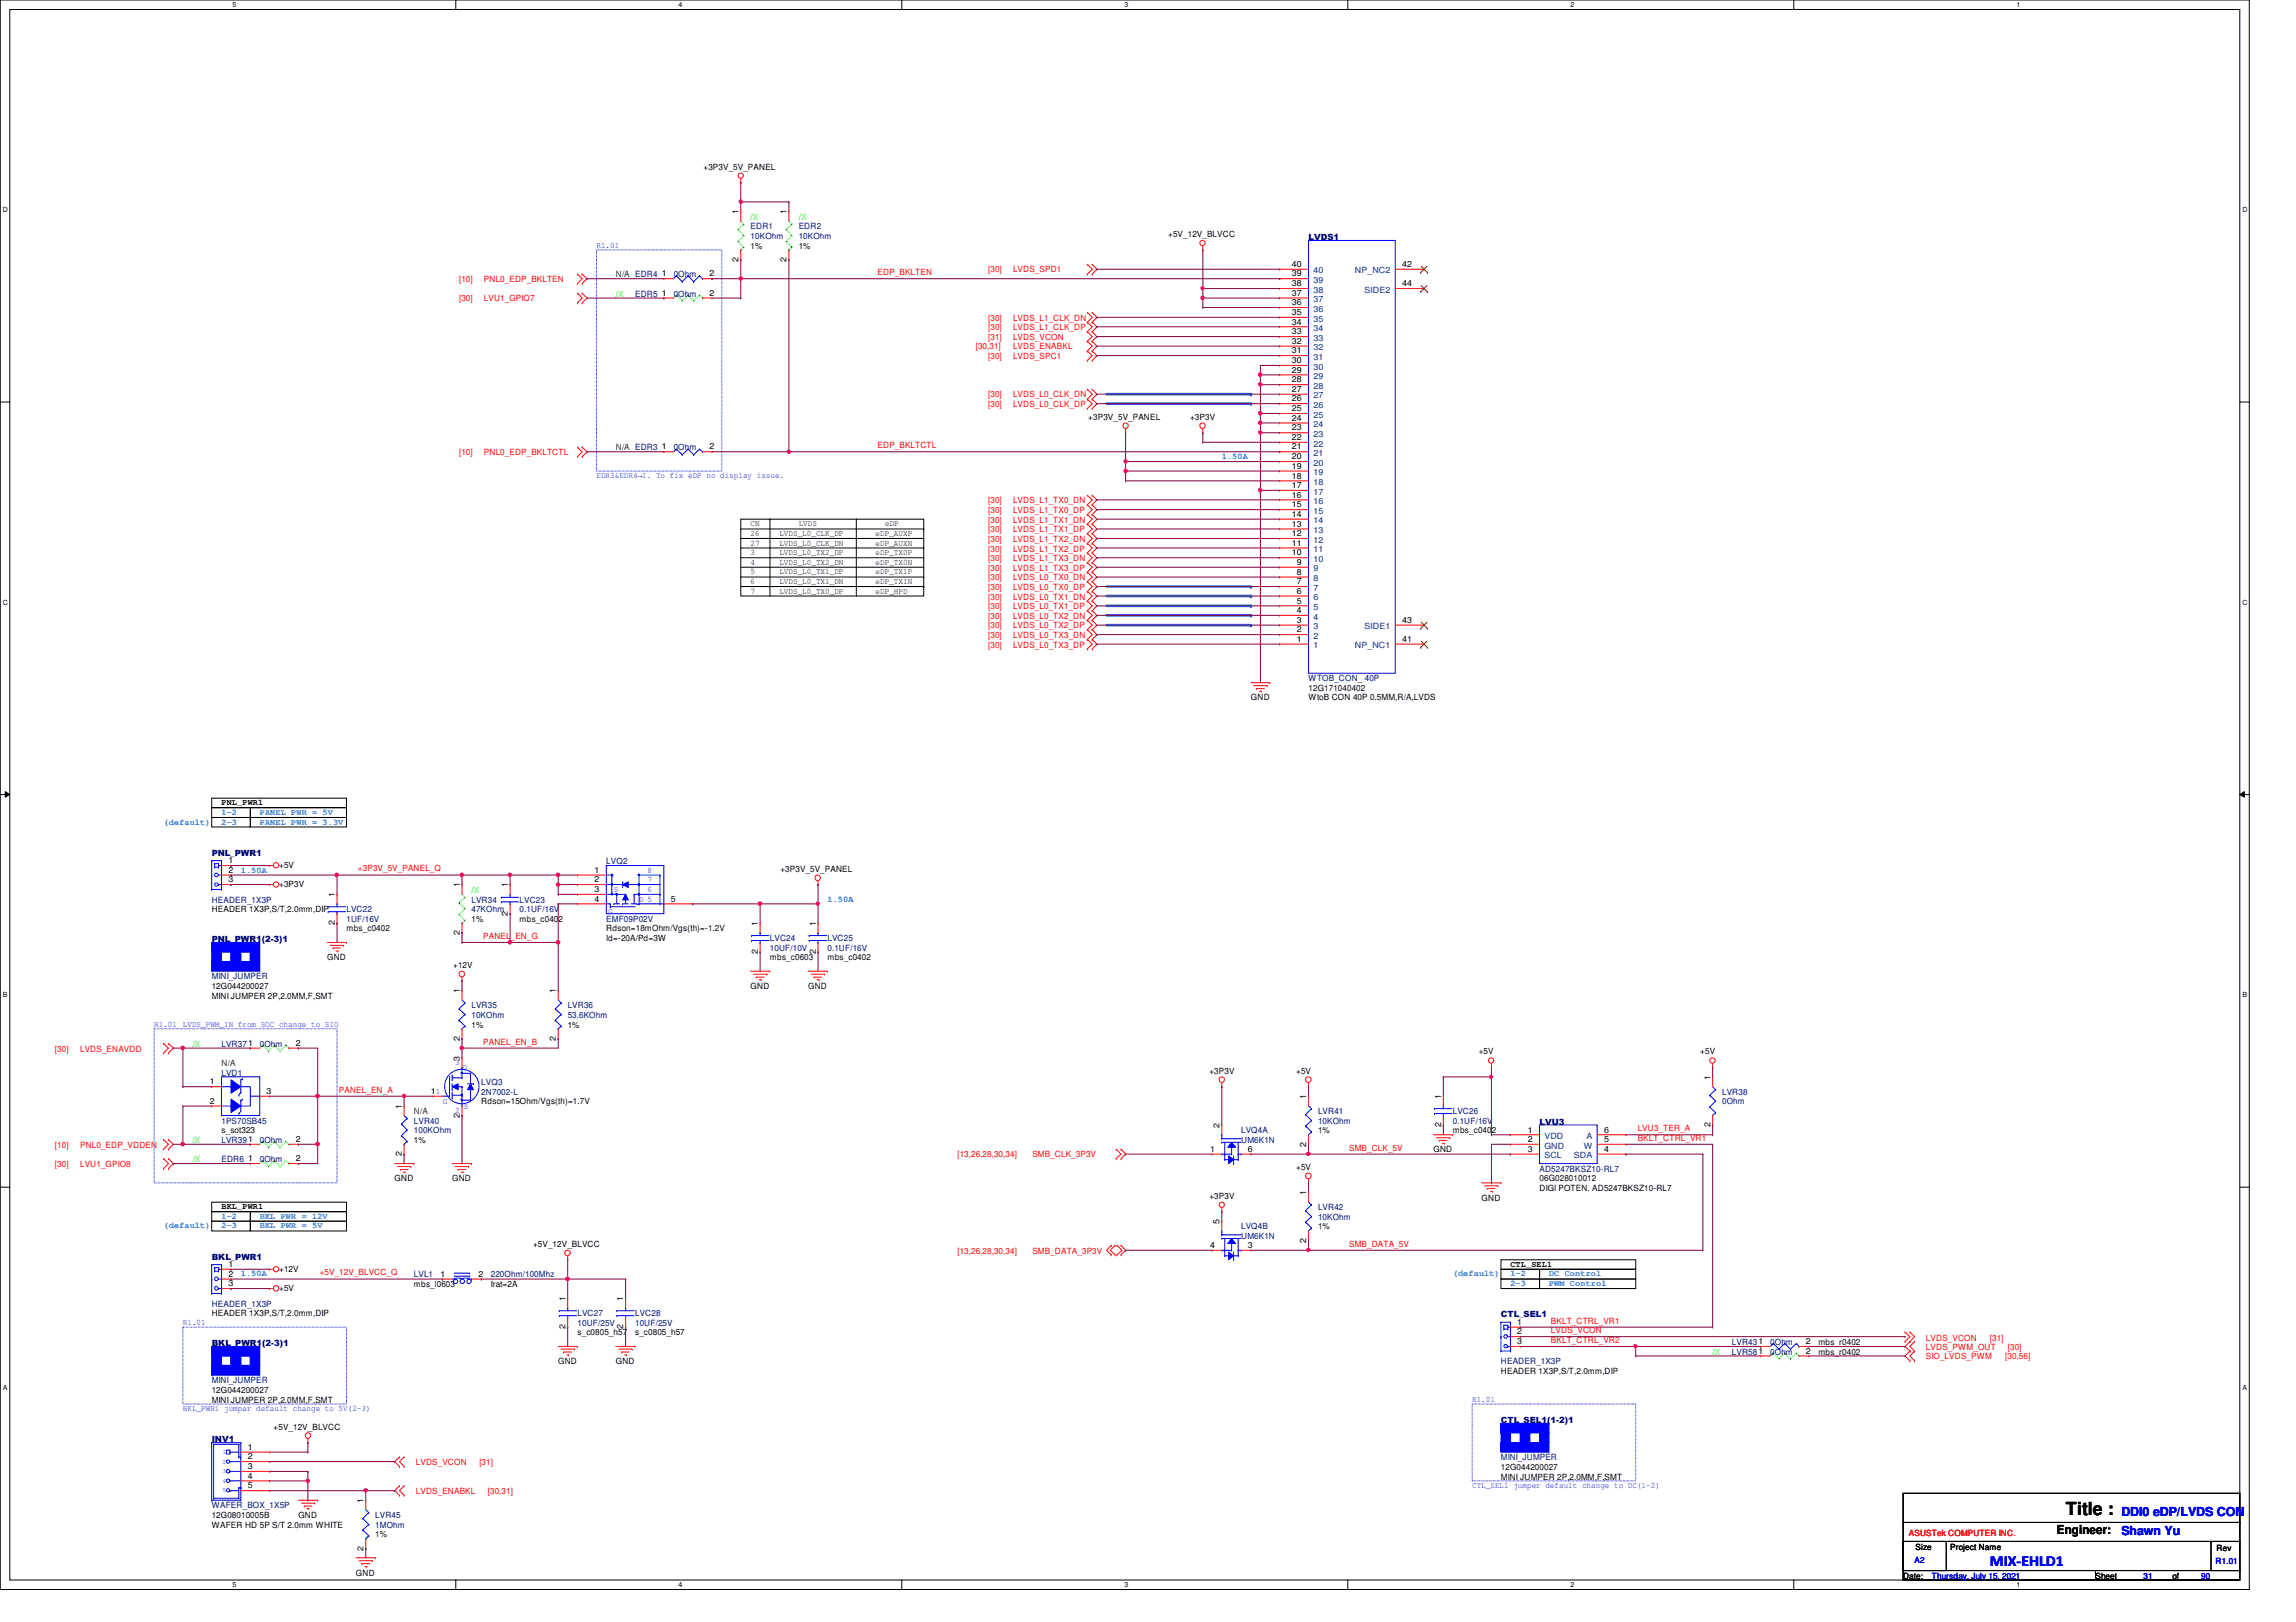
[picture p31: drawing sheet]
<svg xmlns="http://www.w3.org/2000/svg" width="297mm" height="210mm" viewBox="0 0 297 210" stroke-linecap="round" stroke-linejoin="round" font-family="sans-serif">
<defs><g id="words">
<text font-size="2.3" x="267.2" y="196">Title :</text>
<text font-size="2" fill="#00f" x="257.4" y="202.6">MIX-EHLD1</text>
<g font-size="1.6" fill="#00f">
<text x="274.4" y="196.2">DDI0 eDP/LVDS CON</text>
<text x="274.4" y="198.7">Shawn Yu</text>
</g>
<text font-size="1.6" x="266.1" y="198.5">Engineer:</text>
<g font-size="1.1">
<text x="91" y="22">+3P3V_5V_PANEL</text>
<text x="95.5" y="27.7" transform="rotate(-90 95.5 27.7)">1</text>
<text x="101.8" y="27.7" transform="rotate(-90 101.8 27.7)">1</text>
<text x="85.6" y="35.8">1</text>
<text x="91.8" y="35.8">2</text>
<text x="95.5" y="33.9" transform="rotate(-90 95.5 33.9)">2</text>
<text x="97.1" y="32.2">1%</text>
<text x="101.8" y="33.9" transform="rotate(-90 101.8 33.9)">2</text>
<text x="103.3" y="32.2">1%</text>
<text x="151.1" y="30.6">+5V_12V_BLVCC</text>
<text x="167.1" y="34.5">40</text>
<text x="167.1" y="35.8">39</text>
<text x="181.4" y="34.5">42</text>
<text x="85.6" y="38.3">1</text>
<text x="91.8" y="38.3">2</text>
<text x="167.1" y="37">38</text>
<text x="167.1" y="38.3">37</text>
<text x="167.1" y="39.5">36</text>
<text x="167.1" y="40.8">35</text>
<text x="167.1" y="42">34</text>
<text x="181.4" y="37">44</text>
<text x="167.1" y="43.3">33</text>
<text x="167.1" y="44.5">32</text>
<text x="167.1" y="45.7">31</text>
<text x="167.1" y="47">30</text>
<text x="167.1" y="48.2">29</text>
<text x="167.1" y="49.5">28</text>
<text x="167.1" y="50.7">27</text>
<text x="167.1" y="51.9">26</text>
<text x="167.1" y="53.2">25</text>
<text x="85.6" y="58.2">1</text>
<text x="91.8" y="58.2">2</text>
<text x="140.8" y="54.3">+3P3V_5V_PANEL</text>
<text x="154" y="54.3">+3P3V</text>
<text x="167.1" y="54.4">24</text>
<text x="167.1" y="55.7">23</text>
<text x="167.1" y="56.9">22</text>
<text x="167.1" y="58.2">21</text>
<text x="167.1" y="59.4">20</text>
<text x="167.1" y="60.7">19</text>
<text x="167.1" y="61.9">18</text>
<text x="167.1" y="63.2">17</text>
<text x="167.1" y="64.4">16</text>
<text x="167.1" y="65.7">15</text>
<text x="97.1" y="68.1">CN</text>
<text x="97.1" y="69.4">26</text>
<text x="97.1" y="70.6">27</text>
<text x="97.1" y="71.8">3</text>
<text x="100.8" y="69.4">LVDS_L0_CLK_DP</text>
<text x="100.8" y="70.6">LVDS_L0_CLK_DN</text>
<text x="100.8" y="71.8">LVDS_L0_TX2_DP</text>
<text x="103.3" y="68.1">LVDS</text>
<text x="113.3" y="69.4">eDP_AUXP</text>
<text x="113.3" y="70.6">eDP_AUXN</text>
<text x="113.3" y="71.8">eDP_TX0P</text>
<text x="114.5" y="68.1">eDP</text>
<text x="167.1" y="66.9">14</text>
<text x="167.1" y="68.2">13</text>
<text x="167.1" y="69.4">12</text>
<text x="167.1" y="70.6">11</text>
<text x="167.1" y="71.9">10</text>
<text x="97.1" y="73.1">4</text>
<text x="97.1" y="74.3">5</text>
<text x="97.1" y="75.6">6</text>
<text x="97.1" y="76.8">7</text>
<text x="100.8" y="73.1">LVDS_L0_TX2_DN</text>
<text x="100.8" y="74.3">LVDS_L0_TX1_DP</text>
<text x="100.8" y="75.6">LVDS_L0_TX1_DN</text>
<text x="100.8" y="76.8">LVDS_L0_TX0_DP</text>
<text x="113.3" y="76.8">eDP_HPD</text>
<text x="113.3" y="73.1">eDP_TX0N</text>
<text x="113.3" y="74.3">eDP_TX1P</text>
<text x="113.3" y="75.6">eDP_TX1N</text>
<text x="167.8" y="73.1">9</text>
<text x="167.8" y="74.4">8</text>
<text x="167.8" y="75.6">7</text>
<text x="167.8" y="76.8">6</text>
<text x="167.8" y="78.1">5</text>
<text x="167.8" y="79.3">4</text>
<text x="167.8" y="80.6">3</text>
<text x="167.8" y="81.8">2</text>
<text x="167.8" y="83.1">1</text>
<text x="181.4" y="80.6">43</text>
<text x="181.4" y="83.1">41</text>
<text x="169.3" y="89.4">12G171040402</text>
<text x="161.8" y="90.6">GND</text>
<text x="169.3" y="90.6">WtoB CON 40P 0.5MM,R/A,LVDS</text>
<text x="28.7" y="104.2">PNL_PWR1</text>
<text x="29.5" y="112.9">2</text>
<text x="29.5" y="111.7">1</text>
<text x="36.1" y="112.3">+5V</text>
<text x="76.9" y="112.9">1</text>
<text x="101" y="112.8">+3P3V_5V_PANEL</text>
<text x="27.4" y="118">HEADER 1X3P,S/T,2.0mm,DIP</text>
<text x="29.5" y="114.2">3</text>
<text x="36.1" y="114.8">+3P3V</text>
<text x="43.3" y="119.8" transform="rotate(-90 43.3 119.8)">2</text>
<text x="43.3" y="116.1" transform="rotate(-90 43.3 116.1)">1</text>
<text x="59.5" y="114.9" transform="rotate(-90 59.5 114.9)">1</text>
<text x="61" y="119.3">1%</text>
<text x="65.7" y="118.5" transform="rotate(-90 65.7 118.5)">2</text>
<text x="65.7" y="114.9" transform="rotate(-90 65.7 114.9)">1</text>
<text x="67.2" y="119.3">mbs_c0402</text>
<text x="76.9" y="114.2">2</text>
<text x="76.9" y="115.4">3</text>
<text x="76.9" y="116.7">4</text>
<text x="86.8" y="116.7">5</text>
<text x="98" y="119.8" transform="rotate(-90 98 119.8)">1</text>
<text x="105.5" y="119.8" transform="rotate(-90 105.5 119.8)">1</text>
<text x="42.3" y="124.2">GND</text>
<text x="44.8" y="120.5">mbs_c0402</text>
<text x="58.6" y="125.3">+12V</text>
<text x="59.5" y="121" transform="rotate(-90 59.5 121)">2</text>
<text x="78.4" y="120.5">Rdson=18mOhm/Vgs(th)=-1.2V</text>
<text x="78.4" y="121.8">Id=-20A/Pd=3W</text>
<text x="98" y="123.5" transform="rotate(-90 98 123.5)">2</text>
<text x="99.6" y="124.2">mbs_c0603</text>
<text x="105.5" y="123.5" transform="rotate(-90 105.5 123.5)">2</text>
<text x="107.1" y="124.2">mbs_c0402</text>
<text x="27.4" y="128">12G044200027</text>
<text x="27.4" y="129.2">MINI JUMPER 2P,2.0MM,F,SMT</text>
<text x="59.5" y="128.5" transform="rotate(-90 59.5 128.5)">1</text>
<text x="71.9" y="128.5" transform="rotate(-90 71.9 128.5)">1</text>
<text x="97.1" y="128">GND</text>
<text x="104.6" y="128">GND</text>
<text x="38.3" y="135.3">2</text>
<text x="59.5" y="137.2" transform="rotate(-90 59.5 137.2)">3</text>
<text x="59.5" y="134.7" transform="rotate(-90 59.5 134.7)">2</text>
<text x="61" y="133">1%</text>
<text x="71.9" y="134.7" transform="rotate(-90 71.9 134.7)">2</text>
<text x="73.4" y="133">1%</text>
<text x="191.3" y="136.4">+5V</text>
<text x="220" y="136.4">+5V</text>
<text x="27.1" y="140.3">1</text>
<text x="27.1" y="142.8">2</text>
<text x="34.5" y="141.6">3</text>
<text x="52" y="143.5" transform="rotate(-90 52 143.5)">1</text>
<text x="55.7" y="141.6">11</text>
<text x="62.3" y="142.9">Rdson=15Ohm/Vgs(th)=1.7V</text>
<text x="156.5" y="138.9">+3P3V</text>
<text x="167.7" y="138.9">+5V</text>
<text x="169" y="142.2" transform="rotate(-90 169 142.2)">1</text>
<text x="186.4" y="142.2" transform="rotate(-90 186.4 142.2)">1</text>
<text x="221.3" y="139.7" transform="rotate(-90 221.3 139.7)">1</text>
<text x="28.7" y="146.6">s_sot323</text>
<text x="38.3" y="147.8">2</text>
<text x="52" y="149.6" transform="rotate(-90 52 149.6)">2</text>
<text x="53.5" y="147.9">1%</text>
<text x="59.5" y="144.7" transform="rotate(-90 59.5 144.7)">2</text>
<text x="156.5" y="149.1">1</text>
<text x="157.8" y="146" transform="rotate(-90 157.8 146)">2</text>
<text x="161.5" y="149.1">6</text>
<text x="169" y="148.4" transform="rotate(-90 169 148.4)">2</text>
<text x="170.5" y="146.6">1%</text>
<text x="185.5" y="149.1">GND</text>
<text x="186.4" y="145.9" transform="rotate(-90 186.4 145.9)">2</text>
<text x="188" y="146.6">mbs_c0402</text>
<text x="197.7" y="146.6">1</text>
<text x="197.7" y="147.8">2</text>
<text x="197.7" y="149.1">3</text>
<text x="207.5" y="146.6">6</text>
<text x="207.5" y="147.8">5</text>
<text x="207.5" y="149.1">4</text>
<text x="221.3" y="145.9" transform="rotate(-90 221.3 145.9)">2</text>
<text x="32.1" y="150.3">1</text>
<text x="38.3" y="150.3">2</text>
<text x="51.1" y="152.9">GND</text>
<text x="58.5" y="152.9">GND</text>
<text x="156.5" y="155.1">+3P3V</text>
<text x="167.7" y="151.4">+5V</text>
<text x="169" y="154.7" transform="rotate(-90 169 154.7)">1</text>
<text x="191.7" y="155.4">GND</text>
<text x="199.2" y="152.9">06G028010012</text>
<text x="199.2" y="154.1">DIGI POTEN. AD5247BKSZ10-RL7</text>
<text x="28.7" y="156.5">BKL_PWR1</text>
<text x="69" y="161.3">+5V_12V_BLVCC</text>
<text x="156.5" y="161.5">4</text>
<text x="157.8" y="158.4" transform="rotate(-90 157.8 158.4)">5</text>
<text x="161.5" y="161.5">3</text>
<text x="169" y="160.8" transform="rotate(-90 169 160.8)">2</text>
<text x="170.5" y="159.1">1%</text>
<text x="29.5" y="165.2">2</text>
<text x="29.5" y="164">1</text>
<text x="29.5" y="166.5">3</text>
<text x="36.1" y="167.1">+5V</text>
<text x="36.1" y="164.6">+12V</text>
<text x="53.5" y="166.6">mbs_l0603</text>
<text x="57" y="165.2">1</text>
<text x="61.9" y="165.2">2</text>
<text x="63.5" y="166.6">Irat=2A</text>
<text x="195.4" y="164">CTL_SEL1</text>
<text x="27.4" y="170.3">HEADER 1X3P,S/T,2.0mm,DIP</text>
<text x="73.1" y="172" transform="rotate(-90 73.1 172)">2</text>
<text x="73.1" y="168.4" transform="rotate(-90 73.1 168.4)">1</text>
<text x="74.7" y="172.8">s_c0805_h57</text>
<text x="80.6" y="172" transform="rotate(-90 80.6 172)">2</text>
<text x="80.6" y="168.4" transform="rotate(-90 80.6 168.4)">1</text>
<text x="82.2" y="172.8">s_c0805_h57</text>
<text x="196.3" y="172.7">2</text>
<text x="196.3" y="171.4">1</text>
<text x="196.3" y="173.9">3</text>
<text x="233.6" y="173.9">2</text>
<text x="72.2" y="176.5">GND</text>
<text x="79.7" y="176.5">GND</text>
<text x="194.2" y="177.8">HEADER 1X3P,S/T,2.0mm,DIP</text>
<text x="233.6" y="175.2">2</text>
<text x="235.2" y="175.3">mbs_r0402</text>
<text x="235.2" y="174">mbs_r0402</text>
<text x="27.4" y="180.3">12G044200027</text>
<text x="27.4" y="181.5">MINI JUMPER 2P,2.0MM,F,SMT</text>
<text x="35.4" y="185">+5V_12V_BLVCC</text>
<text x="32" y="187.6">1</text>
<text x="32" y="188.8">2</text>
<text x="32" y="190.1">3</text>
<text x="32" y="191.3">4</text>
<text x="194.2" y="190.2">12G044200027</text>
<text x="194.2" y="191.5">MINI JUMPER 2P,2.0MM,F,SMT</text>
<text x="27.4" y="197.7">WAFER HD 5P S/T 2.0mm WHITE</text>
<text x="27.4" y="196.4">12G08010005B</text>
<text x="32" y="192.6">5</text>
<text x="38.6" y="196.4">GND</text>
<text x="47" y="194.5" transform="rotate(-90 47 194.5)">1</text>
<text x="46.1" y="203.9">GND</text>
<text x="47" y="200.7" transform="rotate(-90 47 200.7)">2</text>
<text x="48.6" y="198.9">1%</text>
<text x="247.8" y="200.5">Size</text>
<text x="252.3" y="200.5">Project Name</text>
<text x="286.8" y="200.7">Rev</text>
<text x="246.2" y="204.3">Date:</text>
<text x="271.1" y="204.3">Sheet</text>
<text x="281" y="204.3">of</text>
</g>
<g font-size="1.1" fill="#000080">
<text x="97.1" y="29.7">EDR1</text>
<text x="103.3" y="29.7">EDR2</text>
<text x="87.2" y="35.9">0Ohm</text>
<text x="97.1" y="30.9">10KOhm</text>
<text x="103.3" y="30.9">10KOhm</text>
<text x="169.3" y="31.1">LVDS1</text>
<text x="82.2" y="38.4">EDR5</text>
<text x="87.2" y="38.4">0Ohm</text>
<text x="87.2" y="58.3">0Ohm</text>
<text x="169.3" y="88.2">WTOB_CON_ 40P</text>
<text x="27.4" y="110.7">PNL_PWR1</text>
<text x="78.4" y="111.8">LVQ2</text>
<text x="27.4" y="116.8">HEADER_1X3P</text>
<text x="44.8" y="118">LVC22</text>
<text x="44.8" y="119.3">1UF/16V</text>
<text x="61" y="116.8">LVR34</text>
<text x="61" y="118">47KOhm</text>
<text x="67.2" y="116.8">LVC23</text>
<text x="67.2" y="118">0.1UF/16V</text>
<text x="78.4" y="119.3">EMF09P02V</text>
<text x="27.4" y="121.9">PNL_PWR1(2-3)1</text>
<text x="99.6" y="121.8">LVC24</text>
<text x="99.6" y="123">10UF/10V</text>
<text x="107.1" y="121.8">LVC25</text>
<text x="107.1" y="123">0.1UF/16V</text>
<text x="27.4" y="126.7">MINI_JUMPER</text>
<text x="61" y="130.5">LVR35</text>
<text x="61" y="131.7">10KOhm</text>
<text x="73.4" y="130.5">LVR36</text>
<text x="73.4" y="131.7">53.6KOhm</text>
<text x="28.7" y="135.5">LVR371</text>
<text x="33.6" y="135.5">0Ohm</text>
<text x="28.7" y="139.2">LVD1</text>
<text x="62.3" y="140.4">LVQ3</text>
<text x="62.3" y="141.7">2N7002-L</text>
<text x="222.8" y="141.7">LVR38</text>
<text x="222.8" y="142.9">0Ohm</text>
<text x="28.7" y="147.9">LVR391</text>
<text x="28.7" y="145.4">1PS70SB45</text>
<text x="33.6" y="147.9">0Ohm</text>
<text x="53.5" y="145.4">LVR40</text>
<text x="53.5" y="146.6">100KOhm</text>
<text x="160.6" y="146.6">LVQ4A</text>
<text x="160.6" y="147.9">UM6K1N</text>
<text x="170.5" y="144.2">LVR41</text>
<text x="170.5" y="145.4">10KOhm</text>
<text x="188" y="144.2">LVC26</text>
<text x="188" y="145.4">0.1UF/16V</text>
<text x="199.2" y="145.6">LVU3</text>
<text x="28.7" y="150.4">EDR6</text>
<text x="33.6" y="150.4">0Ohm</text>
<text x="199.2" y="151.6">AD5247BKSZ10-RL7</text>
<text x="160.6" y="159.1">LVQ4B</text>
<text x="160.6" y="160.4">UM6K1N</text>
<text x="170.5" y="156.6">LVR42</text>
<text x="170.5" y="157.9">10KOhm</text>
<text x="27.4" y="163">BKL_PWR1</text>
<text x="53.5" y="165.3">LVL1</text>
<text x="63.5" y="165.3">220Ohm/100Mhz</text>
<text x="27.4" y="169.1">HEADER_1X3P</text>
<text x="74.7" y="170.3">LVC27</text>
<text x="74.7" y="171.5">10UF/25V</text>
<text x="82.2" y="170.3">LVC28</text>
<text x="82.2" y="171.5">10UF/25V</text>
<text x="194.2" y="170.5">CTL_SEL1</text>
<text x="27.4" y="174.2">BKL_PWR1(2-3)1</text>
<text x="27.4" y="179">MINI_JUMPER</text>
<text x="194.2" y="176.5">HEADER_1X3P</text>
<text x="224.1" y="175.3">LVR581</text>
<text x="224.1" y="174">LVR431</text>
<text x="229" y="175.3">0Ohm</text>
<text x="229" y="174">0Ohm</text>
<text x="194.2" y="184.1">CTL_SEL1(1-2)1</text>
<text x="27.4" y="186.6">INV1</text>
<text x="194.2" y="189">MINI_JUMPER</text>
<text x="27.4" y="195.2">WAFER_BOX_1X5P</text>
<text x="48.6" y="196.4">LVR45</text>
<text x="48.6" y="197.7">1MOhm</text>
</g>
<g font-size="1.1" fill="#0f0">
<text x="97.1" y="28.4">/X</text>
<text x="103.3" y="28.4">/X</text>
<text x="79.7" y="38.4">/X</text>
<text x="61" y="115.5">/X</text>
<text x="24.9" y="135.5">/X</text>
<text x="24.9" y="147.9">/X</text>
<text x="24.9" y="150.4">/X</text>
<text x="221.6" y="175.3">/X</text>
</g>
<g font-size="1.1" fill="#00f">
<text x="77.2" y="32">R1.01</text>
<text x="77.2" y="61.9">EDR3&amp;EDR4→I. To fix eDP no display issue.</text>
<text x="83.8" y="112.9">8</text>
<text x="78.7" y="118.3">G</text>
<text x="79.4" y="115.4">S</text>
<text x="82.7" y="116.7">D 5</text>
<text x="83.8" y="114.2">7</text>
<text x="83.8" y="115.4">6</text>
<text x="19.9" y="132.8">R1.01 LVDS_PWM_IN from SOC change to SIO</text>
<text x="58.9" y="137.8">3</text>
<text x="57.3" y="142.9">G</text>
<text x="59.9" y="138.4">D</text>
<text x="60" y="143.6">S</text>
<text x="58.9" y="144.1">2</text>
<text x="23.7" y="171.4">R1.01</text>
<text x="23.7" y="182.6">BKL_PWR1 jumper default change to 5V(2-3)</text>
<text x="190.5" y="181.4">R1.01</text>
<text x="190.5" y="192.6">CTL_SEL1 jumper default change to DC(1-2)</text>
<text x="247.7" y="202.3">A2</text>
<text x="286.6" y="202.4">R1.01</text>
<text x="249.9" y="204.3">Thursday, July 15, 2021</text>
<text x="277.3" y="204.3">31</text>
<text x="284.8" y="204.3">90</text>
</g>
<g font-size="1.1" fill="#008000">
<text x="79.7" y="35.9">N/A EDR4</text>
<text x="79.7" y="58.3">N/A EDR3</text>
<text x="28.7" y="138">N/A</text>
<text x="53.5" y="144.2">N/A</text>
</g>
<g font-size="1.1" fill="#f00">
<text x="113.5" y="35.6">EDP_BKLTEN</text>
<text x="127.8" y="35.3">[30]</text>
<text x="131.1" y="35.3">LVDS_SPD1</text>
<text x="59.4" y="36.5">[10]</text>
<text x="59.4" y="39">[30]</text>
<text x="62.6" y="36.5">PNL0_EDP_BKLTEN</text>
<text x="62.6" y="39">LVU1_GPIO7</text>
<text x="127.8" y="41.5">[30]</text>
<text x="131.1" y="41.5">LVDS_L1_CLK_DN</text>
<text x="126.2" y="45.2">[30,31]</text>
<text x="127.8" y="42.8">[30]</text>
<text x="127.8" y="46.5">[30]</text>
<text x="127.8" y="44">[31]</text>
<text x="131.1" y="42.8">LVDS_L1_CLK_DP</text>
<text x="131.1" y="46.5">LVDS_SPC1</text>
<text x="131.1" y="44">LVDS_VCON</text>
<text x="131.1" y="45.2">LVDS_ENABKL</text>
<text x="127.8" y="51.4">[30]</text>
<text x="127.8" y="52.7">[30]</text>
<text x="131.1" y="51.4">LVDS_L0_CLK_DN</text>
<text x="131.1" y="52.7">LVDS_L0_CLK_DP</text>
<text x="59.4" y="58.9">[10]</text>
<text x="62.6" y="58.9">PNL0_EDP_BKLTCTL</text>
<text x="113.5" y="58">EDP_BKLTCTL</text>
<text x="127.8" y="65.2">[30]</text>
<text x="131.1" y="65.2">LVDS_L1_TX0_DN</text>
<text x="127.8" y="66.4">[30]</text>
<text x="127.8" y="67.6">[30]</text>
<text x="127.8" y="68.9">[30]</text>
<text x="127.8" y="70.1">[30]</text>
<text x="127.8" y="71.4">[30]</text>
<text x="131.1" y="66.4">LVDS_L1_TX0_DP</text>
<text x="131.1" y="67.6">LVDS_L1_TX1_DN</text>
<text x="131.1" y="68.9">LVDS_L1_TX1_DP</text>
<text x="131.1" y="70.1">LVDS_L1_TX2_DN</text>
<text x="131.1" y="71.4">LVDS_L1_TX2_DP</text>
<text x="127.8" y="75.1">[30]</text>
<text x="127.8" y="76.3">[30]</text>
<text x="127.8" y="77.6">[30]</text>
<text x="127.8" y="72.6">[30]</text>
<text x="127.8" y="73.9">[30]</text>
<text x="131.1" y="75.1">LVDS_L0_TX0_DN</text>
<text x="131.1" y="76.3">LVDS_L0_TX0_DP</text>
<text x="131.1" y="77.6">LVDS_L0_TX1_DN</text>
<text x="131.1" y="72.6">LVDS_L1_TX3_DN</text>
<text x="131.1" y="73.9">LVDS_L1_TX3_DP</text>
<text x="127.8" y="78.8">[30]</text>
<text x="127.8" y="80.1">[30]</text>
<text x="127.8" y="81.3">[30]</text>
<text x="127.8" y="82.5">[30]</text>
<text x="127.8" y="83.8">[30]</text>
<text x="131.1" y="78.8">LVDS_L0_TX1_DP</text>
<text x="131.1" y="80.1">LVDS_L0_TX2_DN</text>
<text x="131.1" y="81.3">LVDS_L0_TX2_DP</text>
<text x="131.1" y="82.5">LVDS_L0_TX3_DN</text>
<text x="131.1" y="83.8">LVDS_L0_TX3_DP</text>
<text x="46.3" y="112.8">+3P3V_5V_PANEL_Q</text>
<text x="62.5" y="121.5">PANEL_EN_G</text>
<text x="7.1" y="136.1">[30]</text>
<text x="10.4" y="136.1">LVDS_ENAVDD</text>
<text x="62.5" y="135.2">PANEL_EN_B</text>
<text x="43.9" y="141.4">PANEL_EN_A</text>
<text x="7.1" y="148.5">[10]</text>
<text x="10.4" y="148.5">PNL0_EDP_VDDEN</text>
<text x="123.9" y="149.8">[13,26,28,30,34]</text>
<text x="133.6" y="149.8">SMB_CLK_3P3V</text>
<text x="174.5" y="148.9">SMB_CLK_5V</text>
<text x="211.9" y="146.4">LVU3_TER_A</text>
<text x="211.9" y="147.6">BKLT_CTRL_VR1</text>
<text x="7.1" y="151">[30]</text>
<text x="10.4" y="151">LVU1_GPIO8</text>
<text x="174.5" y="161.3">SMB_DATA_5V</text>
<text x="41.4" y="165.1">+5V_12V_BLVCC_Q</text>
<text x="123.9" y="162.2">[13,26,28,30,34]</text>
<text x="133.6" y="162.2">SMB_DATA_3P3V</text>
<text x="200.7" y="171.3">BKLT_CTRL_VR1</text>
<text x="200.7" y="172.5">LVDS_VCON</text>
<text x="200.7" y="173.8">BKLT_CTRL_VR2</text>
<text x="249.2" y="173.5">LVDS_VCON</text>
<text x="257.4" y="173.5">[31]</text>
<text x="249.2" y="174.7">LVDS_PWM_OUT</text>
<text x="249.2" y="175.9">SIO_LVDS_PWM</text>
<text x="259.4" y="175.9">[30,56]</text>
<text x="259.8" y="174.7">[30]</text>
<text x="53.8" y="189.6">LVDS_VCON</text>
<text x="62" y="189.6">[31]</text>
<text x="53.8" y="193.3">LVDS_ENABKL</text>
<text x="63.1" y="193.3">[30,31]</text>
<text x="247" y="198.8">ASUSTek COMPUTER INC.</text>
</g>
<g font-size="1.1" fill="#004080">
<text x="169.9" y="35.4">40</text>
<text x="175.3" y="35.4">NP_NC2</text>
<text x="169.9" y="36.6">39</text>
<text x="169.9" y="37.9">38</text>
<text x="169.9" y="39.1">37</text>
<text x="169.9" y="40.3">36</text>
<text x="169.9" y="41.6">35</text>
<text x="176.5" y="37.9">SIDE2</text>
<text x="169.9" y="42.8">34</text>
<text x="169.9" y="44.1">33</text>
<text x="169.9" y="45.3">32</text>
<text x="169.9" y="46.6">31</text>
<text x="169.9" y="47.8">30</text>
<text x="169.9" y="49.1">29</text>
<text x="169.9" y="50.3">28</text>
<text x="169.9" y="51.6">27</text>
<text x="169.9" y="52.8">26</text>
<text x="169.9" y="54.1">25</text>
<text x="169.9" y="55.3">24</text>
<text x="169.9" y="56.6">23</text>
<text x="169.9" y="57.8">22</text>
<text x="169.9" y="59">21</text>
<text x="169.9" y="60.3">20</text>
<text x="169.9" y="61.5">19</text>
<text x="169.9" y="62.8">18</text>
<text x="169.9" y="64">17</text>
<text x="169.9" y="65.2">16</text>
<text x="169.9" y="66.5">15</text>
<text x="169.9" y="67.7">14</text>
<text x="169.9" y="69">13</text>
<text x="169.9" y="70.2">12</text>
<text x="169.9" y="71.5">11</text>
<text x="169.9" y="72.7">10</text>
<text x="169.9" y="74">9</text>
<text x="169.9" y="75.2">8</text>
<text x="169.9" y="76.5">7</text>
<text x="169.9" y="77.7">6</text>
<text x="169.9" y="79">5</text>
<text x="169.9" y="80.2">4</text>
<text x="169.9" y="81.4">3</text>
<text x="169.9" y="82.7">2</text>
<text x="169.9" y="83.9">1</text>
<text x="175.3" y="83.9">NP_NC1</text>
<text x="176.5" y="81.4">SIDE1</text>
<text x="199.8" y="147.4">VDD</text>
<text x="199.8" y="148.6">GND</text>
<text x="199.8" y="149.9">SCL</text>
<text x="203.6" y="149.9">SDA</text>
<text x="204.9" y="148.6">W</text>
<text x="205.2" y="147.4">A</text>
</g>
<g font-size="1.1" fill="#0080ff">
<text x="158.1" y="59.4">1.50A</text>
<text x="21.2" y="106.7">(default)</text>
<text x="28.7" y="105.5">1-2</text>
<text x="28.7" y="106.7">2-3</text>
<text x="33.6" y="105.5">PANEL PWR = 5V</text>
<text x="33.6" y="106.7">PANEL PWR = 3.3V</text>
<text x="31.2" y="112.9">1.50A</text>
<text x="107.1" y="116.7">1.50A</text>
<text x="21.2" y="159">(default)</text>
<text x="28.7" y="157.7">1-2</text>
<text x="28.7" y="159">2-3</text>
<text x="33.6" y="157.7">BKL PWR = 12V</text>
<text x="33.6" y="159">BKL PWR = 5V</text>
<text x="31.2" y="165.2">1.50A</text>
<text x="188" y="165.2">(default)</text>
<text x="195.4" y="165.2">1-2</text>
<text x="195.4" y="166.5">2-3</text>
<text x="200.4" y="165.2">DC Control</text>
<text x="200.4" y="166.5">PWM Control</text>
</g>
<g font-size=".9">
<text x="30.1" y=".9">5</text>
<text x="87.8" y=".9">4</text>
<text x="145.5" y=".9">3</text>
<text x="203.2" y=".9">2</text>
<text x="260.9" y=".9">1</text>
<text x=".4" y="27.4">D</text>
<text x="290.1" y="27.4">D</text>
<text x=".4" y="78.2">C</text>
<text x="290.1" y="78.2">C</text>
<text x=".4" y="129">B</text>
<text x="290.1" y="129">B</text>
<text x=".4" y="179.8">A</text>
<text x="290.1" y="179.8">A</text>
<text x="30.1" y="205.4">5</text>
<text x="87.8" y="205.4">4</text>
<text x="145.5" y="205.4">3</text>
<text x="203.2" y="205.4">2</text>
<text x="260.9" y="205.4">1</text>
</g>
<g font-size=".8" fill="#00f">
<text x="28.8" y="188.1">1</text>
<text x="28.8" y="189.4">2</text>
<text x="28.8" y="190.6">3</text>
<text x="28.8" y="191.9">4</text>
<text x="28.8" y="193.1">5</text>
</g>
</g></defs>
<path d="M0 0h291v205.7h-291zM1.3 1.2h288.5v203.3h-288.5z" fill="none" stroke="#000" stroke-width=".13"/>
<g fill="#fff">
<path d="M30.1 .1h.5v1h-.5z"/>
<path d="M30.1 204.6h.5v1h-.5z"/>
</g>
<path d="M59 0v1.2M59 204.5v1.2" fill="none" stroke="#000" stroke-width=".13"/>
<g fill="#fff">
<path d="M87.8 .1h.5v1h-.5z"/>
<path d="M87.8 204.6h.5v1h-.5z"/>
</g>
<path d="M116.7 0v1.2M116.7 204.5v1.2" fill="none" stroke="#000" stroke-width=".13"/>
<g fill="#fff">
<path d="M145.5 .1h.5v1h-.5z"/>
<path d="M145.5 204.6h.5v1h-.5z"/>
</g>
<path d="M174.4 0v1.2M174.4 204.5v1.2" fill="none" stroke="#000" stroke-width=".13"/>
<g fill="#fff">
<path d="M203.2 .1h.5v1h-.5z"/>
<path d="M203.2 204.6h.5v1h-.5z"/>
</g>
<path d="M232.1 0v1.2M232.1 204.5v1.2" fill="none" stroke="#000" stroke-width=".13"/>
<g fill="#fff">
<path d="M260.9 .1h.5v1h-.5z"/>
<path d="M260.9 204.6h.5v1h-.5z"/>
<path d="M.4 26.6h.6v1h-.6z"/>
<path d="M290.1 26.6h.6v1h-.6z"/>
<path d="M.4 77.4h.6v1h-.6z"/>
<path d="M290.1 77.4h.6v1h-.6z"/>
</g>
<path d="M0 52h1.3M289.8 52h1.2" fill="none" stroke="#000" stroke-width=".13"/>
<g fill="#fff">
<path d="M.4 128.2h.6v1h-.6z"/>
<path d="M290.1 128.2h.6v1h-.6z"/>
</g>
<path d="M0 102.8h1.3M.7 102.4l.6 .4-.6 .4zM289.8 102.8l.6-.4v.8zM289.8 102.8h1.2" fill="none" stroke="#000" stroke-width=".13"/>
<path d="M.7 102.4l.6 .4-.6 .4zM289.8 102.8l.6-.4v.8z" fill="#000"/>
<g fill="#fff">
<path d="M.4 179h.5v1h-.5z"/>
<path d="M290.1 179h.6v1h-.6z"/>
</g>
<g fill="none" stroke="#000" stroke-width=".13">
<path d="M95.8 67.2h23.7v9.9h-23.7zM95.8 75.9h23.7M95.8 73.4h23.7M95.8 72.2h23.7M95.8 70.9h23.7M95.8 69.7h23.7M95.8 68.5h23.7M95.8 74.7h23.7M99.6 67.2h.1M99.6 67.2v9.9M110.8 67.2h.1M110.8 67.2v9.9"/>
<path d="M119.5 75.9h.1M119.5 73.4h.1M119.5 72.2h.1M119.5 70.9h.1M119.5 69.7h.1M119.5 68.5h.1M119.5 74.7h.1M27.4 103.3h17.4v1.2h-17.4zM27.4 104.5h5v1.3h-5zM27.4 105.8h5v1.2h-5zM32.4 104.5h12.4v1.3h-12.4zM32.4 105.8h12.4v1.2h-12.4z"/>
<path d="M0 153.6h1.3M27.4 155.6h17.4v1.2h-17.4zM27.4 156.8h5v1.2h-5zM27.4 158h5v1.3h-5zM32.4 156.8h12.4v1.2h-12.4zM32.4 158h12.4v1.3h-12.4zM289.8 153.6h1.2M194.2 163h17.4v1.3h-17.4zM194.2 164.3h5v1.2h-5zM194.2 165.5h5v1.3h-5zM199.2 164.3h12.4v1.2h-12.4zM199.2 165.5h12.4v1.3h-12.4z"/>
</g>
<path d="M143.2 51h18.6" fill="none" stroke="#0080ff" stroke-width=".34"/>
<circle cx="161.8" cy="51" r=".17" fill="#0080ff"/>
<path d="M143.2 52.2h18.6" fill="none" stroke="#0080ff" stroke-width=".34"/>
<circle cx="161.8" cy="52.2" r=".17" fill="#0080ff"/>
<path d="M143.2 79.6h18.6" fill="none" stroke="#0080ff" stroke-width=".34"/>
<circle cx="161.8" cy="79.6" r=".17" fill="#0080ff"/>
<path d="M143.2 80.9h18.6" fill="none" stroke="#0080ff" stroke-width=".34"/>
<circle cx="161.8" cy="80.9" r=".17" fill="#0080ff"/>
<path d="M143.2 77.1h18.6" fill="none" stroke="#0080ff" stroke-width=".34"/>
<circle cx="161.8" cy="77.1" r=".17" fill="#0080ff"/>
<path d="M143.2 78.4h18.6" fill="none" stroke="#0080ff" stroke-width=".34"/>
<circle cx="161.8" cy="78.4" r=".17" fill="#0080ff"/>
<path d="M143.2 75.9h18.6" fill="none" stroke="#0080ff" stroke-width=".34"/>
<circle cx="161.8" cy="75.9" r=".17" fill="#0080ff"/>
<path d="M77.2 32.3h16.2v28.7h-16.2zM19.9 133.1h23.7v20h-23.7zM158.1 159.8h.1M158.1 159.3h.1M158.1 159.8h2.5M158.1 159.3v.5M23.7 171.7h21.1v10h-21.1zM158.1 160.3h.1M158.1 160.3h2.5M190.5 181.7h21.1v9.9h-21.1z" fill="none" stroke="#00f" stroke-width=".13"/>
<g fill="none" stroke="#f00" stroke-width=".13">
<path d="M74.7 36.7h.1M74.7 35.5h.1M74.7 39.2h.1M74.7 37.9h.1M74.7 35.5l.6 .6-.6 .6M74.7 37.9l.6 .7-.6 .6M75.3 35.5h.1M75.3 36.7h.1M75.3 37.9h.1M75.3 39.2h.1M75.3 35.5l.6 .6-.6 .6M75.3 37.9l.6 .7-.6 .6"/>
<path d="M95.8 23.6h.1M95.8 23.1v.5M140.7 35.5h.1M140.7 34.2h.1M140.7 34.2l.6 .6-.6 .7M141.3 34.2h.1M141.3 35.5h.1M141.3 34.2l.6 .6-.6 .7M155.6 32.3h.1M155.6 31.8v.5M74.7 59.1h.1M74.7 57.9h.1"/>
<path d="M74.7 57.9l.6 .6-.6 .6M75.3 57.9h.1M75.3 59.1h.1M75.3 57.9l.6 .6-.6 .6M140.7 51.6h.1M140.7 50.4h.1M140.7 52.9h.1M140.7 41.7h.1M140.7 40.4h.1M140.7 42.9h.1M140.7 46.7h.1M140.7 45.4h.1"/>
<path d="M140.7 44.2h.1M140.7 50.4l.6 .6-.6 .6M140.7 51.6l.6 .6-.6 .7M140.7 40.4l.6 .7-.6 .6M140.7 41.7l.6 .6-.6 .6M140.7 45.4l.6 .6-.6 .7M140.7 42.9l.6 .7-.6 .6M140.7 44.2l.6 .6-.6 .6M141.3 50.4h.1M141.3 51.6h.1M141.3 52.9h.1M141.3 40.4h.1"/>
<path d="M141.3 41.7h.1M141.3 42.9h.1M141.3 45.4h.1M141.3 46.7h.1M141.3 44.2h.1M141.3 50.4l.6 .6-.6 .6M141.3 51.6l.6 .6-.6 .7M141.3 40.4l.6 .7-.6 .6M141.3 41.7l.6 .6-.6 .6M141.3 45.4l.6 .6-.6 .7M141.3 42.9l.6 .7-.6 .6M141.3 44.2l.6 .6-.6 .6"/>
<path d="M145.6 56h.1M145.6 55.5v.5M155.6 56h.1M155.6 55.5v.5M140.7 75.3h.1M140.7 74h.1M140.7 76.5h.1M140.7 77.8h.1M140.7 79h.1M140.7 65.3h.1M140.7 64.1h.1M140.7 66.6h.1"/>
<path d="M140.7 67.8h.1M140.7 69h.1M140.7 70.3h.1M140.7 71.5h.1M140.7 72.8h.1M140.7 74l.6 .7-.6 .6M140.7 75.3l.6 .6-.6 .6M140.7 76.5l.6 .6-.6 .7M140.7 77.8l.6 .6-.6 .6M140.7 79l.6 .6-.6 .7M140.7 64.1l.6 .6-.6 .6M140.7 65.3l.6 .7-.6 .6"/>
<path d="M140.7 66.6l.6 .6-.6 .6M140.7 67.8l.6 .7-.6 .5M140.7 69l.6 .7-.6 .6M140.7 70.3l.6 .6-.6 .6M140.7 71.5l.6 .7-.6 .6M140.7 72.8l.6 .6-.6 .6M141.3 74h.1M141.3 75.3h.1M141.3 76.5h.1M141.3 77.8h.1M141.3 79h.1M141.3 64.1h.1"/>
<path d="M141.3 65.3h.1M141.3 66.6h.1M141.3 67.8h.1M141.3 69h.1M141.3 70.3h.1M141.3 71.5h.1M141.3 72.8h.1M141.3 74l.6 .7-.6 .6M141.3 75.3l.6 .6-.6 .6M141.3 76.5l.6 .6-.6 .7M141.3 77.8l.6 .6-.6 .6M141.3 79l.6 .6-.6 .7"/>
<path d="M141.3 64.1l.6 .6-.6 .6M141.3 65.3l.6 .7-.6 .6M141.3 66.6l.6 .6-.6 .6M141.3 67.8l.6 .7-.6 .5M141.3 69l.6 .7-.6 .6M141.3 70.3l.6 .6-.6 .6M141.3 71.5l.6 .7-.6 .6M141.3 72.8l.6 .6-.6 .6M140.7 80.3h.1M140.7 81.5h.1M140.7 82.8h.1M140.7 84h.1"/>
<path d="M140.7 80.3l.6 .6-.6 .6M140.7 81.5l.6 .6-.6 .7M140.7 82.8l.6 .6-.6 .6M141.3 80.3h.1M141.3 81.5h.1M141.3 82.8h.1M141.3 84h.1M141.3 80.3l.6 .6-.6 .6M141.3 81.5l.6 .6-.6 .7M141.3 82.8l.6 .6-.6 .6M161.8 88.3h2.5M162.2 88.7h1.8"/>
<path d="M162.6 89.1h.1M162.6 89.1h1M162.9 89.5h.3M163.2 89.5h.1M164 88.7h.1M164.3 88.3h.1M34.9 114.5h.1M34.9 112h.1M34.9 114.5h.5M34.9 112h.5M105.8 114.5h.1M105.8 114v.5"/>
<path d="M21.2 136.3h.1M21.2 135h.1M21.2 135l.6 .6-.6 .7M21.8 135h.1M21.8 136.3h.1M21.8 135l.6 .6-.6 .7M42.3 122h2.5M42.7 122.3h1.7M43.1 122.7h.1M43.1 122.7h1M43.5 123.1h.2M43.7 123.1h.1"/>
<path d="M44.4 122.3h.1M44.8 122h.1M59.8 126.9h.1M59.8 126.4v.5M97.1 125.7h2.5M97.5 126.1h1.7M97.8 126.4h.1M97.8 126.4h1M98.2 126.8h.3M98.5 126.8h.1M99.2 126.1h.1M99.6 125.7h.1"/>
<path d="M104.6 125.7h2.5M104.9 126.1h1.8M105.3 126.4h.1M105.3 126.4h1M105.7 126.8h.3M106 126.8h.1M106.7 126.1h.1M107.1 125.7h.1M193 138.1h.1M193 137.6v.5M221.6 138.1h.1M221.6 137.6v.5"/>
<path d="M21.2 148.7h.1M21.2 147.5h.1M21.2 151.2h.1M21.2 149.9h.1M21.2 147.5l.6 .6-.6 .6M21.2 149.9l.6 .7-.6 .6M21.8 147.5h.1M21.8 148.7h.1M21.8 149.9h.1M21.8 151.2h.1M21.8 147.5l.6 .6-.6 .6M21.8 149.9l.6 .7-.6 .6"/>
<path d="M51.1 150.6h2.4M51.4 151h1.8M51.8 151.3h.1M51.8 151.3h1M52.2 151.7h.2M52.4 151.7h.1M53.2 151h.1M53.5 150.6h.1M58.5 150.6h2.5M58.9 151h1.7M59.3 151.3h.1M59.3 151.3h1"/>
<path d="M59.6 151.7h.3M59.9 151.7h.1M60.6 151h.1M61 150.6h.1M144.4 149.9h.1M144.4 148.7h.1M144.4 148.7l.6 .7-.6 .5M145 148.7h.1M145 149.9h.1M145 148.7l.6 .7-.6 .5M158.1 140.6h.1M158.1 156.8h.1"/>
<path d="M158.1 140.1v.5M158.1 156.3v.5M169.3 140.6h.1M169.3 153.1h.1M169.3 140.1v.5M169.3 152.6v.5M185.5 146.9h2.5M185.8 147.2h1.8M186.2 147.6h.1M186.2 147.6h1M186.6 148h.3M186.9 148h.1"/>
<path d="M187.6 147.2h.1M188 146.9h.1M191.7 153.1h2.5M192.1 153.5h1.7M192.4 153.8h.1M192.4 153.8h1M192.8 154.2h.3M193.1 154.2h.1M193.8 153.5h.1M194.2 153.1h.1M34.9 166.8h.1M34.9 164.3h.1"/>
<path d="M34.9 166.8h.5M34.9 164.3h.5M72.2 174.2h2.5M72.6 174.6h1.7M72.9 175h.1M72.9 175h1.1M73.3 175.3h.3M73.4 163h.1M73.4 162.5v.5M73.6 175.3h.1M74.3 174.6h.1M74.7 174.2h.1"/>
<path d="M79.7 174.2h2.5M80 174.6h1.8M80.4 175h.1M80.4 175h1M80.8 175.3h.3M81.1 175.3h.1M81.8 174.6h.1M82.2 174.2h.1M143.8 161.2h.1M143.8 162.4h.1M143.8 161.2l-.6 .6 .6 .6M144.3 162.4h.1"/>
<path d="M144.3 161.2h.1M144.3 161.2l-.7 .6 .7 .6M144.5 162.4h.1M144.5 161.2h.1M144.5 161.2l.7 .6-.7 .6M145 161.2h.1M145 162.4h.1M145 161.2l.6 .6-.6 .6M246.5 172.4h.1M246.5 173.6h.1M246.5 172.4l.6 .6-.6 .6M247.1 172.4h.1"/>
<path d="M247.1 173.6h.1M247.1 174.8h.1M247.1 176.1h.1M247.1 172.4l.6 .6-.6 .6M247.1 173.6l-.6 .6 .6 .6M247.1 174.8l-.6 .7 .6 .6M247.7 174.8h.1M247.7 173.6h.1M247.7 176.1h.1M247.7 173.6l-.6 .6 .6 .6M247.7 174.8l-.6 .7 .6 .6M38.6 194.1h2.5"/>
<path d="M39 194.5h1.7M39.4 194.9h.1M39.4 194.9h.9M39.7 195.2h.3M39.8 186.7h.1M39.8 186.2v.5M40 195.2h.1M40.7 194.5h.1M41.1 194.1h.1M51.7 192.3h.1M51.7 193.5h.1M51.7 188.6h.1"/>
<path d="M51.7 189.8h.1M51.7 192.3l-.6 .6 .6 .6M51.7 188.6l-.6 .5 .6 .7M52.3 193.5h.1M52.3 192.3h.1M52.3 189.8h.1M52.3 188.6h.1M52.3 192.3l-.6 .6 .6 .6M52.3 188.6l-.6 .5 .6 .7M46.1 201.6h2.5M46.4 202h1.8M46.8 202.4h.1"/>
<path d="M46.8 202.4h1M47.2 202.7h.3M47.5 202.7h.1M48.2 202h.1M48.6 201.6h.1"/>
<circle cx="95.8" cy="22.7" r=".34"/>
<circle cx="155.6" cy="31.4" r=".34"/>
<circle cx="145.6" cy="55.1" r=".35"/>
<circle cx="155.6" cy="55.1" r=".35"/>
<circle cx="35.7" cy="114.5" r=".34"/>
<circle cx="35.7" cy="112" r=".34"/>
<circle cx="105.8" cy="113.6" r=".35"/>
<circle cx="59.7" cy="126" r=".37"/>
<circle cx="158.1" cy="139.7" r=".35"/>
<circle cx="169.3" cy="139.7" r=".37"/>
<circle cx="192.9" cy="137.2" r=".34"/>
<circle cx="221.5" cy="137.2" r=".36"/>
<circle cx="158.1" cy="155.9" r=".34"/>
<circle cx="169.3" cy="152.2" r=".37"/>
<circle cx="35.7" cy="166.7" r=".35"/>
<circle cx="35.7" cy="164.2" r=".34"/>
<circle cx="73.4" cy="162.1" r=".36"/>
<circle cx="39.8" cy="185.8" r=".35"/>
</g>
<path d="M246.2 193.3h43.6v9.9h-43.6zM246.2 199.5h5.6v3.7h-5.6zM246.2 197h43.6M251.9 199.5h34.1M286 199.5h3.8v3.7h-3.8zM286 199.5h.1M289.8 197h.1M246.2 203.2h24.9v1.3h-24.9zM271.1 203.2h18.7v1.3h-18.7z" fill="none" stroke="#000" stroke-width=".13"/>
<path d="M159.3 160.3l.5 .6h-1z" fill-rule="evenodd" fill="#00f"/>
<path d="M158.1 161.8h.1M158.1 161.8h1.2M158.4 161.8h.1M158.4 160.3v1.5M159.3 160.3l.5 .6h-1zM159.3 161.8h.1M159.3 160.9v.9M160.2 161.8h.1M160.2 160.3v1.5M160.2 161.8h.4M160.6 161.8h.1" fill="none" stroke="#00f" stroke-width=".13"/>
<path d="M159 162l.6 .5-.6 .5z" fill-rule="evenodd" fill="#00f"/>
<g fill="none" stroke="#00f" stroke-width=".13">
<path d="M58.2 139.4h.1M58.2 139.4v2.5M58.5 139.1h.1M58.5 139.1v.8M58.5 139.5h1.3M59.8 139.5h.1M59.8 138.1h.1M59.8 138.1v1.4M59.8 138.9h1.1M60.9 138.9h.1M60.9 138.9v3.5M71.8 132h.1"/>
<path d="M71.8 130.6h.1M71.8 132l.8 .8M71.8 130.6l.8 .7M72.2 133.1h.1M72.2 129.4l.4 .4M72.6 132.8h.1M72.6 129.8h.1M72.6 131.3h.1M72.6 132.8l-.4 .3M72.6 131.3l-.8 .7M72.6 129.8l-.8 .8M57.3 141.9h.9"/>
<path d="M58.2 141.9h.1M58.5 141h.1M58.5 142.1h.1M58.5 140.3v.7M58.5 141.4v.7M58.5 141.7h1.3M58.5 140.6h1.3M59.8 141.7h.1M59.8 143.1h.1M59.8 140.6h.1M59.8 142.4h.1M59.8 140.6v2.5"/>
<path d="M59.8 142.4h1.1M60.5 140.3h.8M60.9 142.4h.1M61.3 140.3h.1M158.4 162.5h.1M158.4 161.8v.7M158.4 162.5h.6M159 162l.6 .5-.6 .5zM159 162.5h.1M159.6 162.5h.1M159.6 163h.1M159.6 162.5h.6"/>
<path d="M159.6 162v1M160.2 162.5h.1M160.2 161.8v.7"/>
<circle cx="59.7" cy="140.6" r="2.23"/>
</g>
<g fill="none" stroke="#f00" stroke-width=".13">
<path d="M72.2 128.2h.1M72.2 134.4h.1M72.2 128.2v1.2M72.2 133.1v1.3M32.4 148.1h.1M32.4 148.1h1.2M37.4 148.1h1.2M38.6 148.1h.1M158.1 158h.1M158.1 158v1.3M156.8 161.8h.1M156.8 161.8h1.3"/>
<path d="M160.6 161.8h1.2M161.8 161.8h.1"/>
</g>
<path d="M34 147.7h.1M34 147.7l.8 .8M34 147.7l-.4 .4M34.8 148.5h.1M35.5 147.7h.1M35.5 147.7l.7 .8M35.5 147.7l-.7 .8M36.2 148.5h.1M37 147.7h.1M37 147.7l.4 .4M37 147.7l-.8 .8M37.4 148.1h.1" fill="none" stroke="#0f0" stroke-width=".13"/>
<path d="M59.7 138.8h.1v.1h-.1z" fill-rule="evenodd" fill="#00f"/>
<path d="M59.7 138.8h.1v.1h-.1z" fill="none" stroke="#00f" stroke-width=".13"/>
<path d="M59.7 141.6h.1v.2h-.1z" fill-rule="evenodd" fill="#00f"/>
<path d="M59.7 141.6h.1v.2h-.1z" fill="none" stroke="#00f" stroke-width=".13"/>
<path d="M59.7 142.3h.1v.1h-.1z" fill-rule="evenodd" fill="#00f"/>
<path d="M59.7 142.3h.1v.1h-.1z" fill="none" stroke="#00f" stroke-width=".13"/>
<path d="M60.9 140.3l.4 .7h-.8z" fill-rule="evenodd" fill="#00f"/>
<path d="M60.9 140.3l.4 .7h-.8z" fill="none" stroke="#00f" stroke-width=".13"/>
<path d="M58.5 140.6l.8-.3v.7z" fill-rule="evenodd" fill="#00f"/>
<path d="M58.5 140.6l.8-.3v.7zM28.7 175.5h1.2v1.2h-1.2zM31.2 175.5h1.2v1.2h-1.2z" fill="none" stroke="#00f" stroke-width=".13"/>
<path d="M59.8 136.9h.1M59.8 136.9v1.2M56 141.9h.1M56 141.9h1.3M59.8 144.4h.1M59.8 143.1v1.3" fill="none" stroke="#f00" stroke-width=".13"/>
<path d="M27.4 174.2h6.2v1.3h-6.2z" fill-rule="evenodd" fill="#00f"/>
<path d="M27.4 174.2h6.2v1.3h-6.2z" fill="none" stroke="#00f" stroke-width=".13"/>
<path d="M27.4 176.7h6.2v1.3h-6.2z" fill-rule="evenodd" fill="#00f"/>
<path d="M27.4 176.7h6.2v1.3h-6.2z" fill="none" stroke="#00f" stroke-width=".13"/>
<path d="M32.4 175.5h1.2v1.2h-1.2z" fill-rule="evenodd" fill="#00f"/>
<path d="M32.4 175.5h1.2v1.2h-1.2z" fill="none" stroke="#00f" stroke-width=".13"/>
<path d="M27.4 175.5h1.3v1.2h-1.3z" fill-rule="evenodd" fill="#00f"/>
<path d="M27.4 175.5h1.3v1.2h-1.3z" fill="none" stroke="#00f" stroke-width=".13"/>
<path d="M29.9 175.5h1.3v1.2h-1.3z" fill-rule="evenodd" fill="#00f"/>
<g fill="none" stroke="#00f" stroke-width=".13">
<path d="M42.5 117.3h.1M42.5 118h.1M42.5 117.3h2.2M42.5 118h2.2M43.6 117h.1M43.6 118.2h.1M43.6 117v.3M43.6 118v.2M59.4 132h.1M59.4 130.6h.1M59.4 132l.8 .8M59.4 130.6l.8 .7"/>
<path d="M59.8 133.1h.1M59.8 129.4l.4 .4M60.2 132.8h.1M60.2 129.8h.1M60.2 131.3h.1M60.2 132.8l-.4 .3M60.2 131.3l-.8 .7M60.2 129.8l-.8 .8M97.2 121.1h.1M97.2 121.7h.1M97.2 121.1h2.3M97.2 121.7h2.3"/>
<path d="M98.3 120.7h.1M98.3 122h.1M98.3 120.7v.4M98.3 121.7v.3M104.7 121.1h.1M104.7 121.7h.1M104.7 121.1h2.2M104.7 121.7h2.2M105.8 120.7h.1M105.8 122h.1M105.8 120.7v.4M105.8 121.7v.3"/>
<path d="M51.9 147h.1M51.9 145.5h.1M51.9 147l.8 .7M51.9 145.5l.8 .7M52.3 148.1h.1M52.3 144.4l.4 .3M52.7 147.7h.1M52.7 144.7h.1M52.7 146.2h.1M52.7 147.7l-.4 .4M52.7 146.2l-.8 .8M52.7 144.7l-.8 .8"/>
<path d="M185.6 143.5h.1M185.6 144.1h.1M185.6 143.5h2.2M185.6 144.1h2.2M186.7 143.1h.1M186.7 144.4h.1M186.7 143.1v.4M186.7 144.1v.3M199.2 145.6h7.4v5h-7.4zM29.9 175.5h1.3v1.2h-1.3zM79.8 169.6h.1M79.8 170.3h.1"/>
<path d="M79.8 169.6h2.2M79.8 170.3h2.2M80.9 169.2h.1M80.9 170.5h.1M80.9 169.2v.4M80.9 170.3v.2M194.2 171.1h.1M194.2 174.8h.1M194.2 173h.1M194.2 171.1h1.2M194.2 171.1v3.7M194.2 174.8h1.2"/>
<path d="M194.6 172h.1M194.6 171.5h.1M194.6 171.5h.5M194.6 172h.5M194.6 171.5v.5M194.6 172.8h.3l.1 .1-.1 .2-.1 .1-.2-.1zM194.6 174h.3l.1 .2-.1 .1-.1 .1-.2-.1zM195.1 174.2h.1M195.1 171.5h.1M195.1 172h.1M195.1 174.2h.3M195.1 171.7h.3"/>
<path d="M195.1 171.5v.5M195.1 173h.3M195.4 171.1h.1M195.4 174.8h.1M195.4 171.7h.1M195.4 173h.1M195.4 171.1v3.7M195.4 185.4h1.3v1.3h-1.3zM197.9 185.4h1.3v1.3h-1.3z"/>
</g>
<g fill="none" stroke="#f00" stroke-width=".13">
<path d="M85.9 38.6h.1M85.9 38.6h1.3M90.9 38.6h1.2M92.1 38.6h.1M43.6 115.7h.1M43.6 119.5h.1M43.6 115.7v1.3M43.6 118.2v1.3M59.8 114.5h.1M59.8 114.5v1.2M59.8 119.5v1.2M98.3 119.5h.1"/>
<path d="M98.3 119.5v1.2M105.8 119.5h.1M105.8 119.5v1.2M59.8 128.2h.1M59.8 134.4h.1M59.8 120.7h.1M59.8 128.2v1.2M59.8 133.1v1.3M98.3 123.2h.1M98.3 122v1.2M105.8 123.2h.1M105.8 122v1.2"/>
<path d="M52.3 143.1h.1M52.3 149.4h.1M52.3 143.1v1.3M52.3 148.1v1.3M186.7 141.9h.1M186.7 145.6h.1M186.7 141.9v1.2M186.7 144.4v1.2M195.4 146.9h.1M195.4 148.1h.1M195.4 149.4h.1M195.4 146.9h3.8"/>
<path d="M195.4 148.1h3.8M195.4 149.4h3.8M206.6 146.9h3.8M206.6 148.1h3.8M206.6 149.4h3.8M210.4 146.9h.1M210.4 148.1h.1M210.4 149.4h.1M80.9 168h.1M80.9 171.7h.1M80.9 168v1.2M80.9 170.5v1.2"/>
<path d="M195.4 173h1.3M195.4 171.7h1.3M195.4 174.2h1.3M196.7 173h.1M196.7 171.7h.1M196.7 174.2h.1M227.8 175.5h.1M227.8 175.5h1.2M232.7 175.5h1.3M234 175.5h.1"/>
</g>
<g fill="none" stroke="#0f0" stroke-width=".13">
<path d="M87.5 38.2h.1M87.5 38.2l.8 .7M87.5 38.2l-.3 .4M88.3 38.9h.1M89 38.2h.1M89 38.2l.7 .7M89 38.2l-.7 .7M89.7 38.9h.1M90.5 38.2h.1M90.5 38.2l.4 .4M90.5 38.2l-.8 .7M90.9 38.6h.1"/>
<path d="M59.4 118.4h.1M59.4 116.8h.1M59.4 118.4l.8 .7M59.4 116.8l.8 .8M59.8 119.5h.1M59.8 115.7l.4 .4M60.2 119.1h.1M60.2 116.1h.1M60.2 117.6h.1M60.2 119.1l-.4 .4M60.2 117.6l-.8 .8M60.2 116.1l-.8 .7"/>
<path d="M229.4 175.1h.1M229.4 175.1l.8 .8M229.4 175.1l-.4 .4M230.2 175.9h.1M230.9 175.1h.1M230.9 175.1l.7 .8M230.9 175.1l-.7 .8M231.6 175.9h.1M232.4 175.1h.1M232.4 175.1l.3 .4M232.4 175.1l-.8 .8M232.7 175.5h.1"/>
</g>
<path d="M194.2 184.2h6.2v1.2h-6.2z" fill-rule="evenodd" fill="#00f"/>
<path d="M194.2 184.2h6.2v1.2h-6.2z" fill="none" stroke="#00f" stroke-width=".13"/>
<path d="M194.2 186.7h6.2v1.2h-6.2z" fill-rule="evenodd" fill="#00f"/>
<path d="M194.2 186.7h6.2v1.2h-6.2z" fill="none" stroke="#00f" stroke-width=".13"/>
<path d="M199.2 185.4h1.2v1.3h-1.2z" fill-rule="evenodd" fill="#00f"/>
<path d="M199.2 185.4h1.2v1.3h-1.2z" fill="none" stroke="#00f" stroke-width=".13"/>
<path d="M194.2 185.4h1.2v1.3h-1.2z" fill-rule="evenodd" fill="#00f"/>
<path d="M194.2 185.4h1.2v1.3h-1.2z" fill="none" stroke="#00f" stroke-width=".13"/>
<path d="M196.7 185.4h1.2v1.3h-1.2z" fill-rule="evenodd" fill="#00f"/>
<g fill="none" stroke="#00f" stroke-width=".13">
<path d="M28.7 123.2h1.2v1.3h-1.2zM31.2 123.2h1.2v1.3h-1.2zM168.9 145.7h.1M168.9 144.2h.1M168.9 145.7l.8 .8M168.9 144.2l.8 .8M169.3 146.9h.1M169.3 143.1l.4 .4M169.7 146.5h.1M169.7 143.5h.1M169.7 145h.1M169.7 146.5l-.4 .4"/>
<path d="M169.7 145l-.8 .7M169.7 143.5l-.8 .7M196.7 185.4h1.2v1.3h-1.2z"/>
</g>
<g fill="none" stroke="#0f0" stroke-width=".13">
<path d="M95.5 31.2h.1M95.5 29.7h.1M95.5 31.2l.7 .8M95.5 29.7l.7 .8M95.8 32.3h.1M95.8 28.6l.4 .4M96.2 32h.1M96.2 29h.1M96.2 30.5h.1M96.2 32l-.4 .3M96.2 30.5l-.7 .7M96.2 29l-.7 .7"/>
<path d="M34 135.3h.1M34 135.3l.8 .7M34 135.3l-.4 .3M34.8 136h.1M35.5 135.3h.1M35.5 135.3l.7 .7M35.5 135.3l-.7 .7M36.2 136h.1M37 135.3h.1M37 135.3l.4 .3M37 135.3l-.8 .7M37.4 135.6h.1"/>
</g>
<path d="M95.8 27.3h.1M95.8 33.6h.1M95.8 27.3v1.3M95.8 32.3v1.3M32.4 135.6h.1M32.4 135.6h1.2M37.4 135.6h1.2M38.6 135.6h.1M169.3 141.9h.1M169.3 148.1h.1M169.3 141.9v1.2M169.3 146.9v1.2" fill="none" stroke="#f00" stroke-width=".13"/>
<path d="M27.4 122h6.2v1.2h-6.2z" fill-rule="evenodd" fill="#00f"/>
<path d="M27.4 122h6.2v1.2h-6.2z" fill="none" stroke="#00f" stroke-width=".13"/>
<path d="M27.4 124.5h6.2v1.2h-6.2z" fill-rule="evenodd" fill="#00f"/>
<path d="M27.4 124.5h6.2v1.2h-6.2z" fill="none" stroke="#00f" stroke-width=".13"/>
<path d="M32.4 123.2h1.2v1.3h-1.2z" fill-rule="evenodd" fill="#00f"/>
<path d="M32.4 123.2h1.2v1.3h-1.2z" fill="none" stroke="#00f" stroke-width=".13"/>
<path d="M27.4 123.2h1.3v1.3h-1.3z" fill-rule="evenodd" fill="#00f"/>
<path d="M27.4 123.2h1.3v1.3h-1.3z" fill="none" stroke="#00f" stroke-width=".13"/>
<path d="M29.9 123.2h1.3v1.3h-1.3z" fill-rule="evenodd" fill="#00f"/>
<g fill="none" stroke="#00f" stroke-width=".13">
<path d="M169.3 31.1h11.2v56h-11.2zM78.4 115.7h.1M78.4 115.7h1.4M80.9 115.7h.1M80.9 115.7v1.3M81.7 117h.7M82.4 117h.1M82.7 115.7h.1M82.7 114.5v1.2M29.9 123.2h1.3v1.3h-1.3zM58.5 165.5h.4M58.8 165.1h1.9"/>
<path d="M58.8 164.8h1.9M58.8 165.4h.6l.4 .1M58.9 165.5h.1M59.9 165.4h.5l.3 .1M60.6 165.5h.4M60.7 165.1h.1M60.7 164.8h.1M61 165.5h.1"/>
<circle cx="58.9" cy="165.8" r=".3"/>
<circle cx="59.8" cy="165.8" r=".3"/>
<circle cx="60.7" cy="165.8" r=".29"/>
</g>
<g fill="none" stroke="#f00" stroke-width=".13">
<path d="M165.6 34.8h.1M165.6 36.1h.1M165.6 37.3h.1M165.6 38.6h.1M165.6 39.8h.1M165.6 37.3h3.7M165.6 34.8h3.7M165.6 36.1h3.7M165.6 38.6h3.7M165.6 39.8h3.7M180.5 37.3h3.7M180.5 34.8h3.7"/>
<path d="M184.2 37.3h.1M184.2 34.8h.1M165.6 41.1h.1M165.6 42.3h.1M165.6 43.6h.1M165.6 44.8h.1M165.6 46h.1M165.6 47.3h.1M165.6 48.5h.1M165.6 49.8h.1M165.6 51h.1M165.6 52.2h.1"/>
<path d="M165.6 53.5h.1M165.6 54.7h.1M165.6 56h.1M165.6 57.2h.1M165.6 58.5h.1M165.6 59.7h.1M165.6 41.1h3.7M165.6 42.3h3.7M165.6 43.6h3.7M165.6 44.8h3.7M165.6 46h3.7M165.6 47.3h3.7"/>
<path d="M165.6 48.5h3.7M165.6 49.8h3.7M165.6 51h3.7M165.6 52.2h3.7M165.6 53.5h3.7M165.6 54.7h3.7M165.6 56h3.7M165.6 57.2h3.7M165.6 58.5h3.7M165.6 59.7h3.7M165.6 61h.1M165.6 62.2h.1"/>
<path d="M165.6 63.5h.1M165.6 64.7h.1M165.6 66h.1M165.6 67.2h.1M165.6 68.5h.1M165.6 69.7h.1M165.6 70.9h.1M165.6 72.2h.1M165.6 73.4h.1M165.6 74.7h.1M165.6 75.9h.1M165.6 77.1h.1"/>
<path d="M165.6 78.4h.1M165.6 79.6h.1M165.6 61h3.7M165.6 62.2h3.7M165.6 63.5h3.7M165.6 64.7h3.7M165.6 66h3.7M165.6 67.2h3.7M165.6 68.5h3.7M165.6 69.7h3.7M165.6 70.9h3.7M165.6 72.2h3.7"/>
<path d="M165.6 73.4h3.7M165.6 74.7h3.7M165.6 75.9h3.7M165.6 77.1h3.7M165.6 78.4h3.7M165.6 79.6h3.7M165.6 80.9h.1M165.6 82.1h.1M165.6 83.4h.1M165.6 80.9h3.7M165.6 83.4h3.7M165.6 82.1h3.7"/>
<path d="M180.5 80.9h3.7M180.5 83.4h3.7M184.2 80.9h.1M184.2 83.4h.1M57.3 165.5h.1M57.3 165.5h1.2M61 165.5h1.3M62.3 165.5h.1"/>
</g>
<g fill="none" stroke="#804000" stroke-width=".13">
<path d="M183.8 37.8h.1M183.8 35.3h.1M183.8 37l.9 .8M183.8 34.5l.9 .8M184.6 37l-.8 .8M184.6 34.5l-.8 .8M184.7 37.8h.1M184.7 35.3h.1M183.8 81.3h.1M183.8 83.8h.1M183.8 80.5l.9 .8M183.8 83l.9 .8"/>
<path d="M184.6 80.5l-.8 .8M184.6 83l-.8 .8M184.7 81.3h.1M184.7 83.8h.1"/>
</g>
<path d="M80.9 115.7l.4 .8h-.7z" fill-rule="evenodd" fill="#00f"/>
<g fill="none" stroke="#00f" stroke-width=".13">
<path d="M78.9 117.3h.1M78.9 117.3h3.3M79.2 114.5h.1M79.2 114.5h3.5M79.2 114.5v1.2M79.4 117h.1M79.4 117h.8M79.8 115.7h.1M79.8 115.7v1.3M80.6 117h.1M80.6 117h.7M80.9 115.7l.4 .8h-.7z"/>
<path d="M82 115.7h.7M82.7 115.7h.1M82.7 114.5h.1"/>
</g>
<path d="M80.6 114.5l.7-.4v.8z" fill-rule="evenodd" fill="#00f"/>
<path d="M79.8 115.7h.1M79.8 115.7h1.1M80.6 114.5l.7-.4v.8zM82 115.7h.1M82 115.7v1.3" fill="none" stroke="#00f" stroke-width=".13"/>
<path d="M79.1 115.6l.1 .1v.1z" fill-rule="evenodd" fill="#00f"/>
<path d="M79.1 115.6l.1 .1v.1z" fill="none" stroke="#00f" stroke-width=".13"/>
<path d="M82.6 115.6h.1v.2h-.1z" fill-rule="evenodd" fill="#00f"/>
<path d="M82.6 115.6h.1v.2h-.1zM82.7 117h.1M82.7 115.7v1.3M82.7 117h2" fill="none" stroke="#00f" stroke-width=".13"/>
<path d="M79.7 115.6h.1v.2h-.1z" fill-rule="evenodd" fill="#00f"/>
<g fill="none" stroke="#00f" stroke-width=".13">
<path d="M78.4 114.5h.1M78.4 117h.5M78.9 117h.1M78.9 117.3h.1M78.9 117v.3M79.2 113.2h.1M79.2 113.2v1.3h-.8M79.7 115.6h.1v.2h-.1zM82.7 114.5h.1M82.7 114.5h2.7M82.7 113.2v1.3M82.7 115.7h2.7"/>
<path d="M85.4 115.7h.1"/>
</g>
<path d="M79.1 114.4h.1v.2z" fill-rule="evenodd" fill="#00f"/>
<path d="M78.4 113.2h.9M79.1 114.4h.1v.2zM79.3 113.2h.1" fill="none" stroke="#00f" stroke-width=".13"/>
<path d="M79.1 113.1l.1 .1v.1z" fill-rule="evenodd" fill="#00f"/>
<path d="M78.4 112h7.5v6.2h-7.5zM79.1 113.1l.1 .1v.1zM80.6 114.1h.1M80.6 114.1v.8M82.7 113.2h2.7M84.7 117h1.2M85.4 113.2h.1M85.4 117h.1M85.4 113.2v3.8M85.9 117h.1" fill="none" stroke="#00f" stroke-width=".13"/>
<path d="M82.6 113.1h.1v.2h-.1z" fill-rule="evenodd" fill="#00f"/>
<path d="M82.6 113.1h.1v.2h-.1z" fill="none" stroke="#00f" stroke-width=".13"/>
<path d="M82.6 114.4h.1v.1h-.1z" fill-rule="evenodd" fill="#00f"/>
<g fill="none" stroke="#00f" stroke-width=".13">
<path d="M87.5 58.1h.1M87.5 58.1l.8 .7M87.5 58.1l-.3 .4M88.3 58.8h.1M89 58.1h.1M89 58.1l.7 .7M89 58.1l-.7 .7M89.7 58.8h.1M90.5 58.1h.1M90.5 58.1l.4 .4M90.5 58.1l-.8 .7M90.9 58.5h.1"/>
<path d="M27.4 111.4h.1M27.4 115.1h.1M27.4 113.2h.1M27.4 111.4v3.7M27.4 111.4h1.3M27.4 115.1h1.3M27.8 112.2h.1M27.8 111.8h.1M27.8 111.8v.4M27.8 111.8h.5M27.8 112.2h.5M27.8 113h.4v.2v.2l-.2 .1-.2-.1z"/>
<path d="M27.8 114.3h.4v.2v.1l-.2 .1-.2-.1zM28.3 114.5h.1M28.3 111.8h.1M28.3 112.2h.1M28.3 111.8v.4M28.3 114.5h.4M28.3 112h.4M28.3 113.2h.4M28.7 111.4h.1M28.7 115.1h.1M28.7 112h.1M28.7 113.2h.1"/>
<path d="M28.7 111.4v3.7M64.9 116.1h.1M64.9 116.7h.1M64.9 116.1h2.2M64.9 116.7h2.2M66 115.7h.1M66 117h.1M66 115.7v.4M66 116.7v.3M82.6 114.4h.1v.1h-.1zM158.1 147.8h.1M158.1 147.4h.1"/>
<path d="M158.1 146.9h.1M158.1 147.8h2.5M158.1 147.4h2.5M158.1 146.9v.5M221.2 143.3h.1M221.2 141.7h.1M221.2 143.3l.7 .7M221.2 141.7l.7 .8M221.6 144.4h.1M221.6 140.6l.3 .4M221.9 144h.1M221.9 141h.1"/>
<path d="M221.9 142.5h.1M221.9 144l-.3 .4M221.9 142.5l-.7 .8M221.9 141l-.7 .7M27.4 163.7h.1M27.4 167.4h.1M27.4 165.5h.1M27.4 163.7h1.3M27.4 163.7v3.7M27.4 167.4h1.3M27.8 164.5h.1M27.8 164h.1"/>
<path d="M27.8 164h.5M27.8 164.5h.5M27.8 164v.5M27.8 165.3h.4v.2v.2h-.2h-.2zM27.8 166.6h.4v.1v.2l-.2 .1-.2-.1zM28.3 166.8h.1M28.3 164h.1M28.3 164.5h.1M28.3 166.8h.4M28.3 164.3h.4M28.3 164v.5M28.3 165.5h.4"/>
<path d="M28.7 163.7h.1M28.7 167.4h.1M28.7 164.3h.1M28.7 165.5h.1M28.7 163.7v3.7M72.3 169.6h.1M72.3 170.3h.1M72.3 169.6h2.3M72.3 170.3h2.3M73.4 169.2h.1M73.4 170.5h.1M73.4 169.2v.4"/>
<path d="M73.4 170.3v.2M229.4 173.9h.1M229.4 173.9l.8 .7M229.4 173.9l-.4 .3M230.2 174.6h.1M230.9 173.9h.1M230.9 173.9l.7 .7M230.9 173.9l-.7 .7M231.6 174.6h.1M232.4 173.9h.1M232.4 173.9l.3 .3M232.4 173.9l-.8 .7"/>
<path d="M232.7 174.2h.1M27.4 194.1h.1M27.4 186.7h.1M27.4 186.7v7.4M27.4 194.1h3.8M27.4 186.7h3.8M27.6 186.9h.1M27.6 193.9h.1M27.6 186.9h3.3M27.6 186.9v7M27.6 193.9h3.3M29.3 187.7h.5v.5h-.5z"/>
<path d="M29.3 189h.3l.1 .1-.1 .2-.1 .1-.2-.1zM29.3 190.2h.3l.1 .2-.1 .1-.1 .1-.2-.1zM29.3 191.4h.3l.1 .2-.1 .2-.1 .1-.2-.1zM29.3 192.7h.3l.1 .2-.1 .1-.1 .1-.2-.1zM29.8 187.9h.1M29.8 192.9h.1M29.8 189.1h.1M29.8 190.4h.1M29.8 191.6h.1M29.8 187.9h1.1M29.8 192.9h1.1M29.8 189.1h1.4"/>
<path d="M29.8 190.4h1.4M29.8 191.6h1.4M30.9 188.6h.1M30.9 186.9h.1M30.9 193.9h.1M30.9 192.5h.1M30.9 188.6h.3M30.9 186.9v1.7M30.9 192.5v1.4M30.9 192.5h.3M31.2 192.5h.1M31.2 194.1h.1"/>
<path d="M31.2 186.7h.1M31.2 188.6h.1M31.2 186.7v7.4M46.9 198h.1M46.9 196.5h.1M46.9 198l.8 .8M46.9 196.5l.8 .8M47.3 199.1h.1M47.3 195.4l.4 .3M47.7 198.8h.1M47.7 195.7h.1M47.7 197.3h.1"/>
<path d="M47.7 198.8l-.4 .3M47.7 197.3l-.8 .7M47.7 195.7l-.8 .8"/>
</g>
<g fill="none" stroke="#f00" stroke-width=".13">
<path d="M85.9 58.5h.1M85.9 58.5h1.3M90.9 58.5h1.2M92.1 58.5h.1M28.7 113.2h1.2M28.7 114.5h1.2M28.7 112h1.2M29.9 113.2h.1M29.9 112h.1M29.9 114.5h.1M66 114.5h.1M66 118.2h.1"/>
<path d="M66 114.5v1.2M66 117v1.2M74.7 113.2h.1M74.7 114.5h.1M74.7 115.7h.1M74.7 117h.1M74.7 113.2h3.7M74.7 114.5h3.7M74.7 115.7h3.7M74.7 117h3.7M85.9 117h3.7M89.6 117h.1"/>
<path d="M221.6 139.4h.1M221.6 139.4v1.2M32.4 150.6h.1M32.4 150.6h1.2M37.4 150.6h1.2M38.6 150.6h.1M221.6 145.6h.1M221.6 144.4v1.2M28.7 165.5h1.2M28.7 164.3h1.2M28.7 166.8h1.2M29.9 165.5h.1"/>
<path d="M29.9 164.3h.1M29.9 166.8h.1M73.4 168h.1M73.4 171.7h.1M73.4 168v1.2M73.4 170.5v1.2M227.8 174.2h.1M227.8 174.2h1.2M232.7 174.2h1.3M234 174.2h.1M31.2 187.9h3.7M31.2 189.1h3.7"/>
<path d="M31.2 190.4h3.7M31.2 191.6h3.7M31.2 192.9h3.7M34.9 187.9h.1M34.9 189.1h.1M34.9 190.4h.1M34.9 191.6h.1M34.9 192.9h.1M47.3 194.1h.1M47.3 194.1v1.3M47.3 199.1v1.3M47.3 200.4h.1"/>
</g>
<path d="M34 150.2h.1M34 150.2l.8 .8M34 150.2l-.4 .4M34.8 151h.1M35.5 150.2h.1M35.5 150.2l.7 .8M35.5 150.2l-.7 .8M36.2 151h.1M37 150.2h.1M37 150.2l.4 .4M37 150.2l-.8 .8M37.4 150.6h.1" fill="none" stroke="#0f0" stroke-width=".13"/>
<path d="M159.3 147.8l.5 .7h-1z" fill-rule="evenodd" fill="#00f"/>
<path d="M158.1 149.4h.1M158.1 149.4h1.2M158.4 149.4h.1M158.4 147.8v1.6M159.3 147.8l.5 .7h-1zM159.3 149.4h.1M159.3 148.5v.9M160.2 149.4h.1M160.2 147.8v1.6M160.2 149.4h.4M160.6 149.4h.1" fill="none" stroke="#00f" stroke-width=".13"/>
<path d="M159 149.6l.6 .5-.6 .5z" fill-rule="evenodd" fill="#00f"/>
<g fill="none" stroke="#00f" stroke-width=".13">
<path d="M28.7 143.1h1.2M29.9 143.1h.1M31.2 142.4h.1M31.2 142.4v1.4M158.4 150.1h.1M158.4 149.4v.7M158.4 150.1h.6M159 149.6l.6 .5-.6 .5zM159 150.1h.1M159.6 150.1h.1M159.6 150.6h.1M159.6 150.1h.6"/>
<path d="M159.6 149.6v1M160.2 150.1h.1M160.2 149.4v.7"/>
</g>
<path d="M102.1 27.3h.1M102.1 33.6h.1M102.1 27.3v1.3M102.1 32.3v1.3M156.8 149.4h.1M156.8 149.4h1.3M158.1 145.6h.1M158.1 145.6v1.3M160.6 149.4h1.2M161.8 149.4h.1" fill="none" stroke="#f00" stroke-width=".13"/>
<path d="M101.7 31.2h.1M101.7 29.7h.1M101.7 31.2l.7 .8M101.7 29.7l.7 .8M102.1 32.3h.1M102.1 28.6l.3 .4M102.4 32h.1M102.4 29h.1M102.4 30.5h.1M102.4 32l-.3 .3M102.4 30.5l-.7 .7M102.4 29l-.7 .7" fill="none" stroke="#0f0" stroke-width=".13"/>
<path d="M29.9 142.2l1.3 .9-1.3 .9z" fill-rule="evenodd" fill="#00f"/>
<path d="M29.9 142.2l1.3 .9-1.3 .9z" fill="none" stroke="#00f" stroke-width=".13"/>
<path d="M29.9 139.7l1.3 .9-1.3 .9z" fill-rule="evenodd" fill="#00f"/>
<g fill="none" stroke="#00f" stroke-width=".13">
<path d="M87.5 35.7h.1M87.5 35.7l.8 .7M87.5 35.7l-.3 .4M88.3 36.4h.1M89 35.7h.1M89 35.7l.7 .7M89 35.7l-.7 .7M89.7 36.4h.1M90.5 35.7h.1M90.5 35.7l.4 .4M90.5 35.7l-.8 .7M90.9 36.1h.1"/>
<path d="M28.7 139.4h4.9v5h-4.9zM29.9 139.7l1.3 .9-1.3 .9zM31.4 139.6h.1M31.4 139.6l-.2 .1v1.7M28.7 140.6h1.2M29.9 140.6h.1M30.9 141.7h.1M30.9 144.1h.1M31.2 141.4h.1M31.2 140.6h1.2v2.5h-1.2M31.2 141.4l-.3 .3M31.2 143.8l-.3 .3"/>
<path d="M31.4 142.2h.1M31.4 142.2l-.2 .3M32.4 141.9h1.2M33.6 141.9h.1M168.9 158.2h.1M168.9 156.7h.1M168.9 158.2l.8 .7M168.9 156.7l.8 .7M169.3 159.3h.1M169.3 155.6l.4 .3M169.7 158.9h.1M169.7 155.9h.1"/>
<path d="M169.7 157.4h.1M169.7 158.9l-.4 .4M169.7 157.4l-.8 .8M169.7 155.9l-.8 .8"/>
</g>
<g fill="none" stroke="#f00" stroke-width=".13">
<path d="M85.9 36.1h.1M85.9 36.1h1.3M90.9 36.1h1.2M92.1 36.1h.1M27.4 140.6h.1M27.4 143.1h.1M27.4 140.6h1.3M27.4 143.1h1.3M33.6 141.9h1.3M34.9 141.9h.1M169.3 154.3h.1M169.3 154.3v1.3"/>
<path d="M169.3 159.3v1.2M169.3 160.5h.1"/>
</g>
<path d="M141.9 64.7h.1M141.9 66h.1M141.9 64.7h23.7M141.9 66h23.7M163.1 63.5h.1M163.1 63.5v24.8" fill="none" stroke="#800040" stroke-width=".13"/>
<path d="M162.9 63.3h.3l.1 .1-.1 .2-.2 .1-.1-.1z" fill-rule="evenodd" fill="#f0f"/>
<path d="M162.9 63.3h.3l.1 .1-.1 .2-.2 .1-.1-.1z" fill="none" stroke="#f0f" stroke-width=".13"/>
<path d="M163.1 47.3h.1M163.1 49.8h.1M163.1 53.5h.1M163.1 54.7h.1M163.1 47.3h2.5M163.1 49.8h2.5M163.1 53.5h2.5M163.1 54.7h2.5" fill="none" stroke="#800040" stroke-width=".13"/>
<path d="M162.9 54.5h.3l.1 .2-.1 .2h-.2h-.1z" fill-rule="evenodd" fill="#f0f"/>
<path d="M162.9 54.5h.3l.1 .2-.1 .2h-.2h-.1z" fill="none" stroke="#f0f" stroke-width=".13"/>
<path d="M163.1 56h.1M163.1 56h2.5" fill="none" stroke="#800040" stroke-width=".13"/>
<path d="M162.9 55.8h.3l.1 .2-.1 .1-.2 .1-.1-.1z" fill-rule="evenodd" fill="#f0f"/>
<path d="M162.9 55.8h.3l.1 .2-.1 .1-.2 .1-.1-.1z" fill="none" stroke="#f0f" stroke-width=".13"/>
<path d="M163.1 48.5h.1M163.1 49.8h.1M163.1 47.3v1.2M163.1 49.8v3.7M163.1 63.5h.1M163.1 63.5h2.5" fill="none" stroke="#800040" stroke-width=".13"/>
<path d="M162.9 53.3h.3l.1 .2-.1 .1-.2 .1-.1-.1z" fill-rule="evenodd" fill="#f0f"/>
<path d="M162.9 53.3h.3l.1 .2-.1 .1-.2 .1-.1-.1z" fill="none" stroke="#f0f" stroke-width=".13"/>
<path d="M162.9 49.6h.3l.1 .1-.1 .2-.2 .1-.1-.1z" fill-rule="evenodd" fill="#f0f"/>
<path d="M162.9 49.6h.3l.1 .1-.1 .2-.2 .1-.1-.1z" fill="none" stroke="#f0f" stroke-width=".13"/>
<g fill="none" stroke="#800040" stroke-width=".13">
<path d="M141.9 34.8h.1M141.9 34.8h23.7M155.6 32.3h.1M155.6 37.3h.1M155.6 32.3v5M155.6 37.3h10M141.9 51h.1M141.9 52.2h.1M141.9 41.1h.1M141.9 42.3h.1M141.9 46h.1M141.9 51h23.7"/>
<path d="M141.9 52.2h23.7M141.9 41.1h23.7M141.9 42.3h23.7M141.9 46h23.7M163.1 53.5h.1M163.1 54.7h.1M163.1 56h.1M163.1 53.5v10M141.9 67.2h.1M141.9 68.5h.1M141.9 69.7h.1M141.9 70.9h.1"/>
<path d="M141.9 72.2h.1M141.9 73.4h.1M141.9 74.7h.1M141.9 75.9h.1M141.9 77.1h.1M141.9 78.4h.1M141.9 79.6h.1M141.9 67.2h23.7M141.9 68.5h23.7M141.9 69.7h23.7M141.9 70.9h23.7M141.9 72.2h23.7"/>
<path d="M141.9 73.4h23.7M141.9 74.7h23.7M141.9 75.9h23.7M141.9 77.1h23.7M141.9 78.4h23.7M141.9 79.6h23.7M141.9 80.9h.1M141.9 82.1h.1M141.9 83.4h.1M141.9 80.9h23.7M141.9 82.1h23.7M141.9 83.4h23.7"/>
</g>
<path d="M155.4 37.1h.3l.1 .2-.1 .1-.1 .1-.2-.1z" fill-rule="evenodd" fill="#f0f"/>
<path d="M155.4 37.1h.3l.1 .2-.1 .1-.1 .1-.2-.1z" fill="none" stroke="#f0f" stroke-width=".13"/>
<path d="M155.6 38.6h.1M155.6 38.6h10" fill="none" stroke="#800040" stroke-width=".13"/>
<path d="M155.4 38.4h.3l.1 .1-.1 .2-.1 .1-.2-.1z" fill-rule="evenodd" fill="#f0f"/>
<path d="M155.4 38.4h.3l.1 .1-.1 .2-.1 .1-.2-.1z" fill="none" stroke="#f0f" stroke-width=".13"/>
<path d="M155.6 39.8h.1M155.6 37.3h.1M155.6 38.6h.1M155.6 39.8h10M155.6 37.3v2.5M145.6 59.7h.1M145.6 59.7h20" fill="none" stroke="#800040" stroke-width=".13"/>
<path d="M145.5 59.5h.3v.2v.2h-.2h-.1z" fill-rule="evenodd" fill="#f0f"/>
<path d="M145.5 59.5h.3v.2v.2h-.2h-.1z" fill="none" stroke="#f0f" stroke-width=".13"/>
<path d="M145.6 61h.1M145.6 61h20" fill="none" stroke="#800040" stroke-width=".13"/>
<path d="M145.5 60.8h.3v.1v.2l-.2 .1-.1-.1z" fill-rule="evenodd" fill="#f0f"/>
<path d="M145.5 60.8h.3v.1v.2l-.2 .1-.1-.1z" fill="none" stroke="#f0f" stroke-width=".13"/>
<g fill="none" stroke="#800040" stroke-width=".13">
<path d="M141.9 43.6h.1M141.9 44.8h.1M141.9 43.6h23.7M141.9 44.8h23.7M145.6 56h.1M145.6 59.7h.1M145.6 56v6.2M155.6 57.2h.1M155.6 56h.1M155.6 57.2h10M155.6 56v1.2M145.6 62.2h.1"/>
<path d="M145.6 61h.1M145.6 62.2h20M145.6 149.4h.1M145.6 149.4h11.2M158.1 140.6h.1M158.1 156.8h.1M158.1 140.6v5M158.1 156.8v1.2M161.8 149.4h33.6M169.3 140.6h.1M169.3 149.4h.1M169.3 148.1h.1"/>
<path d="M169.3 140.6v1.3M169.3 148.1v1.3M195.4 149.4h.1M145.6 161.8h.1M145.6 161.8h11.2"/>
</g>
<path d="M169.1 149.2h.3l.1 .1-.1 .1-.2 .1-.1-.1z" fill-rule="evenodd" fill="#f0f"/>
<path d="M169.1 149.2h.3l.1 .1-.1 .1-.2 .1-.1-.1z" fill="none" stroke="#f0f" stroke-width=".13"/>
<path d="M169.3 153.1h.1M169.3 153.1v1.2M161.8 161.8h58.5M169.3 161.8h.1M169.3 160.5h.1M169.3 160.5v1.3M220.3 161.8h.1" fill="none" stroke="#800040" stroke-width=".13"/>
<path d="M169.1 161.6h.3l.1 .2-.1 .1-.2 .1-.1-.1z" fill-rule="evenodd" fill="#f0f"/>
<path d="M169.1 161.6h.3l.1 .2-.1 .1-.2 .1-.1-.1z" fill="none" stroke="#f0f" stroke-width=".13"/>
<g fill="none" stroke="#800040" stroke-width=".13">
<path d="M186.7 139.4h.1M186.7 139.4v2.5M186.7 139.4h6.3M193 138.1h.1M193 138.1v8.8M186.7 145.6h.1M186.7 145.6v1.3M193 153.1h.1M193 148.1h.1M193 146.9h.1M193 148.1v5M193 148.1h2.4"/>
<path d="M193 146.9h2.4M210.4 149.4h.1M210.4 149.4h9.9M220.3 149.4h.1M220.3 149.4v12.4"/>
</g>
<path d="M192.8 139.2h.2l.1 .2-.1 .1-.1 .1-.1-.1z" fill-rule="evenodd" fill="#f0f"/>
<path d="M192.8 139.2h.2l.1 .2-.1 .1-.1 .1-.1-.1z" fill="none" stroke="#f0f" stroke-width=".13"/>
<g fill="none" stroke="#800040" stroke-width=".13">
<path d="M89.6 117h.1M89.6 117h8.7M221.6 138.1h.1M221.6 138.1v1.3M210.4 146.9h11.2M210.4 148.1h11.2M221.6 146.9h.1M221.6 145.6h.1M221.6 148.1h.1M221.6 145.6v1.3M221.6 148.1v23.6M196.7 171.7h.1"/>
<path d="M196.7 171.7h24.9M196.7 173h49.8M196.7 174.2h14.9M211.6 174.2h.1M221.6 171.7h.1M234 174.2h12.5M246.5 173h.1M246.5 174.2h.1"/>
</g>
<path d="M98.1 116.8h.4v.1v.2l-.2 .1-.2-.1z" fill-rule="evenodd" fill="#f0f"/>
<path d="M98.1 116.8h.4v.1v.2l-.2 .1-.2-.1z" fill="none" stroke="#f0f" stroke-width=".13"/>
<path d="M98.3 117h.1M98.3 117v2.5M98.3 117h7.5M105.8 117h.1M105.8 114.5h.1M105.8 114.5v5M98.3 123.2h.1M98.3 123.2v2.5M105.8 123.2h.1M105.8 123.2v2.5" fill="none" stroke="#800040" stroke-width=".13"/>
<path d="M105.6 116.8h.3l.1 .1-.1 .2-.1 .1-.2-.1z" fill-rule="evenodd" fill="#f0f"/>
<path d="M105.6 116.8h.3l.1 .1-.1 .2-.1 .1-.2-.1z" fill="none" stroke="#f0f" stroke-width=".13"/>
<path d="M72.2 113.2h.1M72.2 113.2h2.5" fill="none" stroke="#800040" stroke-width=".13"/>
<path d="M72 113h.3l.1 .2-.1 .2-.1 .1-.2-.1z" fill-rule="evenodd" fill="#f0f"/>
<path d="M72 113h.3l.1 .2-.1 .2-.1 .1-.2-.1z" fill="none" stroke="#f0f" stroke-width=".13"/>
<path d="M72.2 114.5h.1M72.2 114.5h2.5" fill="none" stroke="#800040" stroke-width=".13"/>
<path d="M72 114.3h.3l.1 .2-.1 .1-.1 .1-.2-.1z" fill-rule="evenodd" fill="#f0f"/>
<path d="M72 114.3h.3l.1 .2-.1 .1-.1 .1-.2-.1z" fill="none" stroke="#f0f" stroke-width=".13"/>
<path d="M72.2 115.7h.1M72.2 113.2h.1M72.2 114.5h.1M72.2 117h.1M72.2 115.7h2.5M72.2 113.2v2.5M72.2 117v5M72.2 117h2.5" fill="none" stroke="#800040" stroke-width=".13"/>
<path d="M72 121.8h.3l.1 .1-.1 .2-.1 .1-.2-.1z" fill-rule="evenodd" fill="#f0f"/>
<path d="M72 121.8h.3l.1 .1-.1 .2-.1 .1-.2-.1z" fill="none" stroke="#f0f" stroke-width=".13"/>
<path d="M29.9 113.2h.1M29.9 113.2h13.7" fill="none" stroke="#800040" stroke-width=".13"/>
<path d="M43.4 113h.3l.1 .2-.1 .2-.1 .1-.2-.1z" fill-rule="evenodd" fill="#f0f"/>
<path d="M43.4 113h.3l.1 .2-.1 .2-.1 .1-.2-.1z" fill="none" stroke="#f0f" stroke-width=".13"/>
<path d="M29.9 112h.1M29.9 114.5h.1M29.9 112h5M29.9 114.5h5M43.6 113.2h.1M43.6 119.5h.1M43.6 113.2v2.5M43.6 119.5v2.5M66 113.2h.1M66 113.2v1.3" fill="none" stroke="#800040" stroke-width=".13"/>
<path d="M65.8 113h.3l.1 .2-.1 .2-.1 .1-.2-.1z" fill-rule="evenodd" fill="#f0f"/>
<path d="M65.8 113h.3l.1 .2-.1 .2-.1 .1-.2-.1z" fill="none" stroke="#f0f" stroke-width=".13"/>
<path d="M66 113.2h.1M66 118.2h.1M66 113.2h6.2M66 118.2v3.8" fill="none" stroke="#800040" stroke-width=".13"/>
<path d="M65.8 121.8h.3l.1 .1-.1 .2-.1 .1-.2-.1z" fill-rule="evenodd" fill="#f0f"/>
<path d="M65.8 121.8h.3l.1 .1-.1 .2-.1 .1-.2-.1z" fill="none" stroke="#f0f" stroke-width=".13"/>
<path d="M59.8 134.4h.1M59.8 135.6h.1M59.8 134.4v2.5M66 122h.1M66 122h6.2M72.2 122h.1M72.2 134.4h.1M72.2 122v6.2M72.2 134.4v1.2h-12.4" fill="none" stroke="#800040" stroke-width=".13"/>
<path d="M59.6 135.4h.3l.1 .2-.1 .2h-.2h-.1z" fill-rule="evenodd" fill="#f0f"/>
<path d="M59.6 135.4h.3l.1 .2-.1 .2h-.2h-.1z" fill="none" stroke="#f0f" stroke-width=".13"/>
<path d="M38.6 135.6h.1M38.6 135.6h2.5M59.8 126.9h.1M59.8 126.9v1.3M52.3 141.9h.1M52.3 141.9v1.2M52.3 141.9h3.7M59.8 144.4h.1M59.8 144.4v6.2" fill="none" stroke="#800040" stroke-width=".13"/>
<path d="M52.1 141.7h.3l.1 .1-.1 .2-.1 .1-.2-.1z" fill-rule="evenodd" fill="#f0f"/>
<path d="M52.1 141.7h.3l.1 .1-.1 .2-.1 .1-.2-.1z" fill="none" stroke="#f0f" stroke-width=".13"/>
<g fill="none" stroke="#800040" stroke-width=".13">
<path d="M43.6 113.2h.1M43.6 113.2h22.4M59.8 113.2h.1M59.8 113.2v1.3M22.4 135.6h1.3M23.7 135.6h.1M41.1 135.6v6.3M59.8 120.7h.1M59.8 122h.1M59.8 120.7v1.3M59.8 122h6.2M22.4 148.1h1.3"/>
<path d="M23.7 148.1h.1M38.6 148.1h.1M38.6 148.1h2.5M41.1 141.9h.1M41.1 141.9h11.2M52.3 149.4h.1M52.3 149.4v1.2"/>
</g>
<path d="M59.6 113h.3l.1 .2-.1 .2-.2 .1-.1-.1z" fill-rule="evenodd" fill="#f0f"/>
<path d="M59.6 113h.3l.1 .2-.1 .2-.2 .1-.1-.1z" fill="none" stroke="#f0f" stroke-width=".13"/>
<g fill="none" stroke="#800040" stroke-width=".13">
<path d="M29.9 164.3h.1M29.9 166.8h.1M29.9 165.5h27.4M29.9 164.3h5M29.9 166.8h5M57.3 165.5h.1M62.3 165.5h.1M62.3 165.5h18.6M73.4 163h.1M73.4 165.5h.1M73.4 171.7h.1M73.4 163v5"/>
<path d="M73.4 171.7v2.5M80.9 165.5h.1M80.9 171.7h.1M80.9 165.5v2.5M80.9 171.7v2.5"/>
</g>
<path d="M73.2 165.3h.4l.1 .2-.1 .2h-.2h-.2z" fill-rule="evenodd" fill="#f0f"/>
<path d="M73.2 165.3h.4l.1 .2-.1 .2h-.2h-.2z" fill="none" stroke="#f0f" stroke-width=".13"/>
<path d="M34.9 190.4h4.9M34.9 191.6h4.9M39.8 190.4h.1M39.8 191.6h.1" fill="none" stroke="#800040" stroke-width=".13"/>
<path d="M39.7 191.4h.3v.2v.2l-.2 .1-.1-.1z" fill-rule="evenodd" fill="#f0f"/>
<path d="M39.7 191.4h.3v.2v.2l-.2 .1-.1-.1z" fill="none" stroke="#f0f" stroke-width=".13"/>
<path d="M34.9 192.9h12.4M39.8 190.4h.1M39.8 194.1h.1M39.8 190.4v3.7M47.3 192.9h.1" fill="none" stroke="#800040" stroke-width=".13"/>
<path d="M47.1 192.7h.4v.2v.1l-.2 .1-.2-.1z" fill-rule="evenodd" fill="#f0f"/>
<path d="M47.1 192.7h.4v.2v.1l-.2 .1-.2-.1z" fill="none" stroke="#f0f" stroke-width=".13"/>
<g fill="none" stroke="#800040" stroke-width=".13">
<path d="M163.1 48.5h.1M163.1 48.5h2.5M34.9 189.1h16.2M34.9 187.9h4.9M39.8 187.9h.1M39.8 186.7h.1M39.8 186.7v1.2M47.3 192.9h.1M47.3 192.9v1.2M47.3 192.9h3.8M51.1 189.1h.1M51.1 192.9h.1"/>
<path d="M47.3 200.4h.1M47.3 200.4v1.2"/>
</g>
<path d="M162.9 48.3h.3l.1 .2-.1 .1-.2 .1-.1-.1z" fill-rule="evenodd" fill="#f0f"/>
<path d="M162.9 48.3h.3l.1 .2-.1 .1-.2 .1-.1-.1z" fill="none" stroke="#f0f" stroke-width=".13"/>
<path d="M95.8 26.1h.1M95.8 26.1v1.2M75.9 58.5h.1M75.9 58.5h10M92.1 58.5h10M102.1 58.5h.1M163.1 49.8h.1M163.1 48.5v1.3" fill="none" stroke="#800040" stroke-width=".13"/>
<path d="M95.7 25.9h.3l.1 .2-.1 .2h-.2h-.1z" fill-rule="evenodd" fill="#f0f"/>
<path d="M95.7 25.9h.3l.1 .2-.1 .2h-.2h-.1z" fill="none" stroke="#f0f" stroke-width=".13"/>
<g fill="none" stroke="#800040" stroke-width=".13">
<path d="M75.9 36.1h.1M75.9 36.1h10M92.1 36.1h.1M92.1 36.1h73.5M95.8 26.1h.1M95.8 23.6h.1M95.8 33.6h.1M95.8 26.1h6.3M95.8 23.6v2.5M95.8 33.6v2.5M102.1 26.1h.1M102.1 26.1v1.2"/>
<path d="M165.6 36.1h.1"/>
</g>
<path d="M95.7 35.9h.3l.1 .1-.1 .2-.2 .1-.1-.1z" fill-rule="evenodd" fill="#f0f"/>
<path d="M95.7 35.9h.3l.1 .1-.1 .2-.2 .1-.1-.1z" fill="none" stroke="#f0f" stroke-width=".13"/>
<path d="M102.1 33.6h.1M102.1 33.6v24.9h63.5M165.6 58.5h.1" fill="none" stroke="#800040" stroke-width=".13"/>
<path d="M101.9 58.3h.3l.1 .2-.1 .1-.1 .1-.2-.1z" fill-rule="evenodd" fill="#f0f"/>
<path d="M101.9 58.3h.3l.1 .2-.1 .1-.1 .1-.2-.1z" fill="none" stroke="#f0f" stroke-width=".13"/>
<g fill="none" stroke="#800040" stroke-width=".13">
<path d="M75.9 38.6h10M85.9 38.6h.1M92.1 38.6h3.7M95.8 38.6h.1M95.8 36.1h.1M95.8 36.1v2.5M22.4 150.6h.1M22.4 150.6h10M38.6 150.6h.1M41.1 148.1h.1M41.1 148.1v2.5h-2.5M211.6 175.5h.1"/>
<path d="M211.6 174.2h.1M211.6 175.5h16.2M211.6 174.2v1.3M211.6 174.2h16.2M227.8 174.2h.1"/>
</g>
<path d="M211.4 174h.3l.1 .2-.1 .1-.1 .1-.2-.1z" fill-rule="evenodd" fill="#f0f"/>
<path d="M211.4 174h.3l.1 .2-.1 .1-.1 .1-.2-.1z" fill="none" stroke="#f0f" stroke-width=".13"/>
<path d="M41.1 148.1h.1M41.1 141.9v6.2M234 175.5h12.5M246.5 175.5h.1" fill="none" stroke="#800040" stroke-width=".13"/>
<path d="M40.9 147.9h.3l.1 .1-.1 .2-.1 .1-.2-.1z" fill-rule="evenodd" fill="#f0f"/>
<path d="M40.9 147.9h.3l.1 .1-.1 .2-.1 .1-.2-.1z" fill="none" stroke="#f0f" stroke-width=".13"/>
<path d="M34.9 141.9h6.2M41.1 141.9h.1" fill="none" stroke="#800040" stroke-width=".13"/>
<path d="M40.9 141.7h.3l.1 .1-.1 .2-.1 .1-.2-.1z" fill-rule="evenodd" fill="#f0f"/>
<path d="M40.9 141.7h.3l.1 .1-.1 .2-.1 .1-.2-.1z" fill="none" stroke="#f0f" stroke-width=".13"/>
<path d="M23.7 135.6h.1M23.7 135.6v5M23.7 140.6h.1M23.7 140.6h3.7" fill="none" stroke="#800040" stroke-width=".13"/>
<path d="M23.5 135.4h.3l.1 .2-.1 .2h-.2h-.1z" fill-rule="evenodd" fill="#f0f"/>
<path d="M23.5 135.4h.3l.1 .2-.1 .2h-.2h-.1z" fill="none" stroke="#f0f" stroke-width=".13"/>
<path d="M23.7 135.6h8.7M32.4 135.6h.1M23.7 143.1h.1M23.7 148.1h.1M23.7 143.1h3.7M23.7 143.1v5" fill="none" stroke="#800040" stroke-width=".13"/>
<path d="M23.5 147.9h.3l.1 .1-.1 .2-.2 .1-.1-.1z" fill-rule="evenodd" fill="#f0f"/>
<path d="M23.5 147.9h.3l.1 .1-.1 .2-.2 .1-.1-.1z" fill="none" stroke="#f0f" stroke-width=".13"/>
<path d="M23.7 148.1h8.7M32.4 148.1h.1" fill="none" stroke="#800040" stroke-width=".13"/>
<path d="M162.9 63.3h.3l.1 .1-.1 .2-.2 .1-.1-.1z" fill-rule="evenodd" fill="#f0f"/>
<path d="M162.9 63.3h.3l.1 .1-.1 .2-.2 .1-.1-.1z" fill="none" stroke="#f0f" stroke-width=".13"/>
<path d="M162.9 54.5h.3l.1 .2-.1 .2h-.2h-.1z" fill-rule="evenodd" fill="#f0f"/>
<path d="M162.9 54.5h.3l.1 .2-.1 .2h-.2h-.1z" fill="none" stroke="#f0f" stroke-width=".13"/>
<path d="M162.9 55.8h.3l.1 .2-.1 .1-.2 .1-.1-.1z" fill-rule="evenodd" fill="#f0f"/>
<path d="M162.9 55.8h.3l.1 .2-.1 .1-.2 .1-.1-.1z" fill="none" stroke="#f0f" stroke-width=".13"/>
<path d="M162.9 53.3h.3l.1 .2-.1 .1-.2 .1-.1-.1z" fill-rule="evenodd" fill="#f0f"/>
<path d="M162.9 53.3h.3l.1 .2-.1 .1-.2 .1-.1-.1z" fill="none" stroke="#f0f" stroke-width=".13"/>
<path d="M162.9 49.6h.3l.1 .1-.1 .2-.2 .1-.1-.1z" fill-rule="evenodd" fill="#f0f"/>
<path d="M162.9 49.6h.3l.1 .1-.1 .2-.2 .1-.1-.1z" fill="none" stroke="#f0f" stroke-width=".13"/>
<path d="M155.4 37.1h.3l.1 .2-.1 .1-.1 .1-.2-.1z" fill-rule="evenodd" fill="#f0f"/>
<path d="M155.4 37.1h.3l.1 .2-.1 .1-.1 .1-.2-.1z" fill="none" stroke="#f0f" stroke-width=".13"/>
<path d="M155.4 38.4h.3l.1 .1-.1 .2-.1 .1-.2-.1z" fill-rule="evenodd" fill="#f0f"/>
<path d="M155.4 38.4h.3l.1 .1-.1 .2-.1 .1-.2-.1z" fill="none" stroke="#f0f" stroke-width=".13"/>
<path d="M145.5 59.5h.3v.2v.2h-.2h-.1z" fill-rule="evenodd" fill="#f0f"/>
<path d="M145.5 59.5h.3v.2v.2h-.2h-.1z" fill="none" stroke="#f0f" stroke-width=".13"/>
<path d="M145.5 60.8h.3v.1v.2l-.2 .1-.1-.1z" fill-rule="evenodd" fill="#f0f"/>
<path d="M145.5 60.8h.3v.1v.2l-.2 .1-.1-.1z" fill="none" stroke="#f0f" stroke-width=".13"/>
<path d="M169.1 149.2h.3l.1 .1-.1 .1-.2 .1-.1-.1z" fill-rule="evenodd" fill="#f0f"/>
<path d="M169.1 149.2h.3l.1 .1-.1 .1-.2 .1-.1-.1z" fill="none" stroke="#f0f" stroke-width=".13"/>
<path d="M169.1 161.6h.3l.1 .2-.1 .1-.2 .1-.1-.1z" fill-rule="evenodd" fill="#f0f"/>
<path d="M169.1 161.6h.3l.1 .2-.1 .1-.2 .1-.1-.1z" fill="none" stroke="#f0f" stroke-width=".13"/>
<path d="M192.8 139.2h.2l.1 .2-.1 .1-.1 .1-.1-.1z" fill-rule="evenodd" fill="#f0f"/>
<path d="M192.8 139.2h.2l.1 .2-.1 .1-.1 .1-.1-.1z" fill="none" stroke="#f0f" stroke-width=".13"/>
<path d="M98.1 116.8h.4v.1v.2l-.2 .1-.2-.1z" fill-rule="evenodd" fill="#f0f"/>
<path d="M98.1 116.8h.4v.1v.2l-.2 .1-.2-.1z" fill="none" stroke="#f0f" stroke-width=".13"/>
<path d="M105.6 116.8h.3l.1 .1-.1 .2-.1 .1-.2-.1z" fill-rule="evenodd" fill="#f0f"/>
<path d="M105.6 116.8h.3l.1 .1-.1 .2-.1 .1-.2-.1z" fill="none" stroke="#f0f" stroke-width=".13"/>
<path d="M72 113h.3l.1 .2-.1 .2-.1 .1-.2-.1z" fill-rule="evenodd" fill="#f0f"/>
<path d="M72 113h.3l.1 .2-.1 .2-.1 .1-.2-.1z" fill="none" stroke="#f0f" stroke-width=".13"/>
<path d="M72 114.3h.3l.1 .2-.1 .1-.1 .1-.2-.1z" fill-rule="evenodd" fill="#f0f"/>
<path d="M72 114.3h.3l.1 .2-.1 .1-.1 .1-.2-.1z" fill="none" stroke="#f0f" stroke-width=".13"/>
<path d="M72 121.8h.3l.1 .1-.1 .2-.1 .1-.2-.1z" fill-rule="evenodd" fill="#f0f"/>
<path d="M72 121.8h.3l.1 .1-.1 .2-.1 .1-.2-.1z" fill="none" stroke="#f0f" stroke-width=".13"/>
<path d="M43.4 113h.3l.1 .2-.1 .2-.1 .1-.2-.1z" fill-rule="evenodd" fill="#f0f"/>
<path d="M43.4 113h.3l.1 .2-.1 .2-.1 .1-.2-.1z" fill="none" stroke="#f0f" stroke-width=".13"/>
<path d="M65.8 113h.3l.1 .2-.1 .2-.1 .1-.2-.1z" fill-rule="evenodd" fill="#f0f"/>
<path d="M65.8 113h.3l.1 .2-.1 .2-.1 .1-.2-.1z" fill="none" stroke="#f0f" stroke-width=".13"/>
<path d="M65.8 121.8h.3l.1 .1-.1 .2-.1 .1-.2-.1z" fill-rule="evenodd" fill="#f0f"/>
<path d="M65.8 121.8h.3l.1 .1-.1 .2-.1 .1-.2-.1z" fill="none" stroke="#f0f" stroke-width=".13"/>
<path d="M59.6 135.4h.3l.1 .2-.1 .2h-.2h-.1z" fill-rule="evenodd" fill="#f0f"/>
<path d="M59.6 135.4h.3l.1 .2-.1 .2h-.2h-.1z" fill="none" stroke="#f0f" stroke-width=".13"/>
<path d="M52.1 141.7h.3l.1 .1-.1 .2-.1 .1-.2-.1z" fill-rule="evenodd" fill="#f0f"/>
<path d="M52.1 141.7h.3l.1 .1-.1 .2-.1 .1-.2-.1z" fill="none" stroke="#f0f" stroke-width=".13"/>
<path d="M59.6 113h.3l.1 .2-.1 .2-.2 .1-.1-.1z" fill-rule="evenodd" fill="#f0f"/>
<path d="M59.6 113h.3l.1 .2-.1 .2-.2 .1-.1-.1z" fill="none" stroke="#f0f" stroke-width=".13"/>
<path d="M73.2 165.3h.4l.1 .2-.1 .2h-.2h-.2z" fill-rule="evenodd" fill="#f0f"/>
<path d="M73.2 165.3h.4l.1 .2-.1 .2h-.2h-.2z" fill="none" stroke="#f0f" stroke-width=".13"/>
<path d="M39.7 191.4h.3v.2v.2l-.2 .1-.1-.1z" fill-rule="evenodd" fill="#f0f"/>
<path d="M39.7 191.4h.3v.2v.2l-.2 .1-.1-.1z" fill="none" stroke="#f0f" stroke-width=".13"/>
<path d="M47.1 192.7h.4v.2v.1l-.2 .1-.2-.1z" fill-rule="evenodd" fill="#f0f"/>
<path d="M47.1 192.7h.4v.2v.1l-.2 .1-.2-.1z" fill="none" stroke="#f0f" stroke-width=".13"/>
<path d="M162.9 48.3h.3l.1 .2-.1 .1-.2 .1-.1-.1z" fill-rule="evenodd" fill="#f0f"/>
<path d="M162.9 48.3h.3l.1 .2-.1 .1-.2 .1-.1-.1z" fill="none" stroke="#f0f" stroke-width=".13"/>
<path d="M95.7 25.9h.3l.1 .2-.1 .2h-.2h-.1z" fill-rule="evenodd" fill="#f0f"/>
<path d="M95.7 25.9h.3l.1 .2-.1 .2h-.2h-.1z" fill="none" stroke="#f0f" stroke-width=".13"/>
<path d="M95.7 35.9h.3l.1 .1-.1 .2-.2 .1-.1-.1z" fill-rule="evenodd" fill="#f0f"/>
<path d="M95.7 35.9h.3l.1 .1-.1 .2-.2 .1-.1-.1z" fill="none" stroke="#f0f" stroke-width=".13"/>
<path d="M101.9 58.3h.3l.1 .2-.1 .1-.1 .1-.2-.1z" fill-rule="evenodd" fill="#f0f"/>
<path d="M101.9 58.3h.3l.1 .2-.1 .1-.1 .1-.2-.1z" fill="none" stroke="#f0f" stroke-width=".13"/>
<path d="M211.4 174h.3l.1 .2-.1 .1-.1 .1-.2-.1z" fill-rule="evenodd" fill="#f0f"/>
<path d="M211.4 174h.3l.1 .2-.1 .1-.1 .1-.2-.1z" fill="none" stroke="#f0f" stroke-width=".13"/>
<path d="M40.9 147.9h.3l.1 .1-.1 .2-.1 .1-.2-.1z" fill-rule="evenodd" fill="#f0f"/>
<path d="M40.9 147.9h.3l.1 .1-.1 .2-.1 .1-.2-.1z" fill="none" stroke="#f0f" stroke-width=".13"/>
<path d="M40.9 141.7h.3l.1 .1-.1 .2-.1 .1-.2-.1z" fill-rule="evenodd" fill="#f0f"/>
<path d="M40.9 141.7h.3l.1 .1-.1 .2-.1 .1-.2-.1z" fill="none" stroke="#f0f" stroke-width=".13"/>
<path d="M23.5 135.4h.3l.1 .2-.1 .2h-.2h-.1z" fill-rule="evenodd" fill="#f0f"/>
<path d="M23.5 135.4h.3l.1 .2-.1 .2h-.2h-.1z" fill="none" stroke="#f0f" stroke-width=".13"/>
<path d="M23.5 147.9h.3l.1 .1-.1 .2-.2 .1-.1-.1z" fill-rule="evenodd" fill="#f0f"/>
<path d="M23.5 147.9h.3l.1 .1-.1 .2-.2 .1-.1-.1z" fill="none" stroke="#f0f" stroke-width=".13"/>
<use href="#words"/>
</svg>
